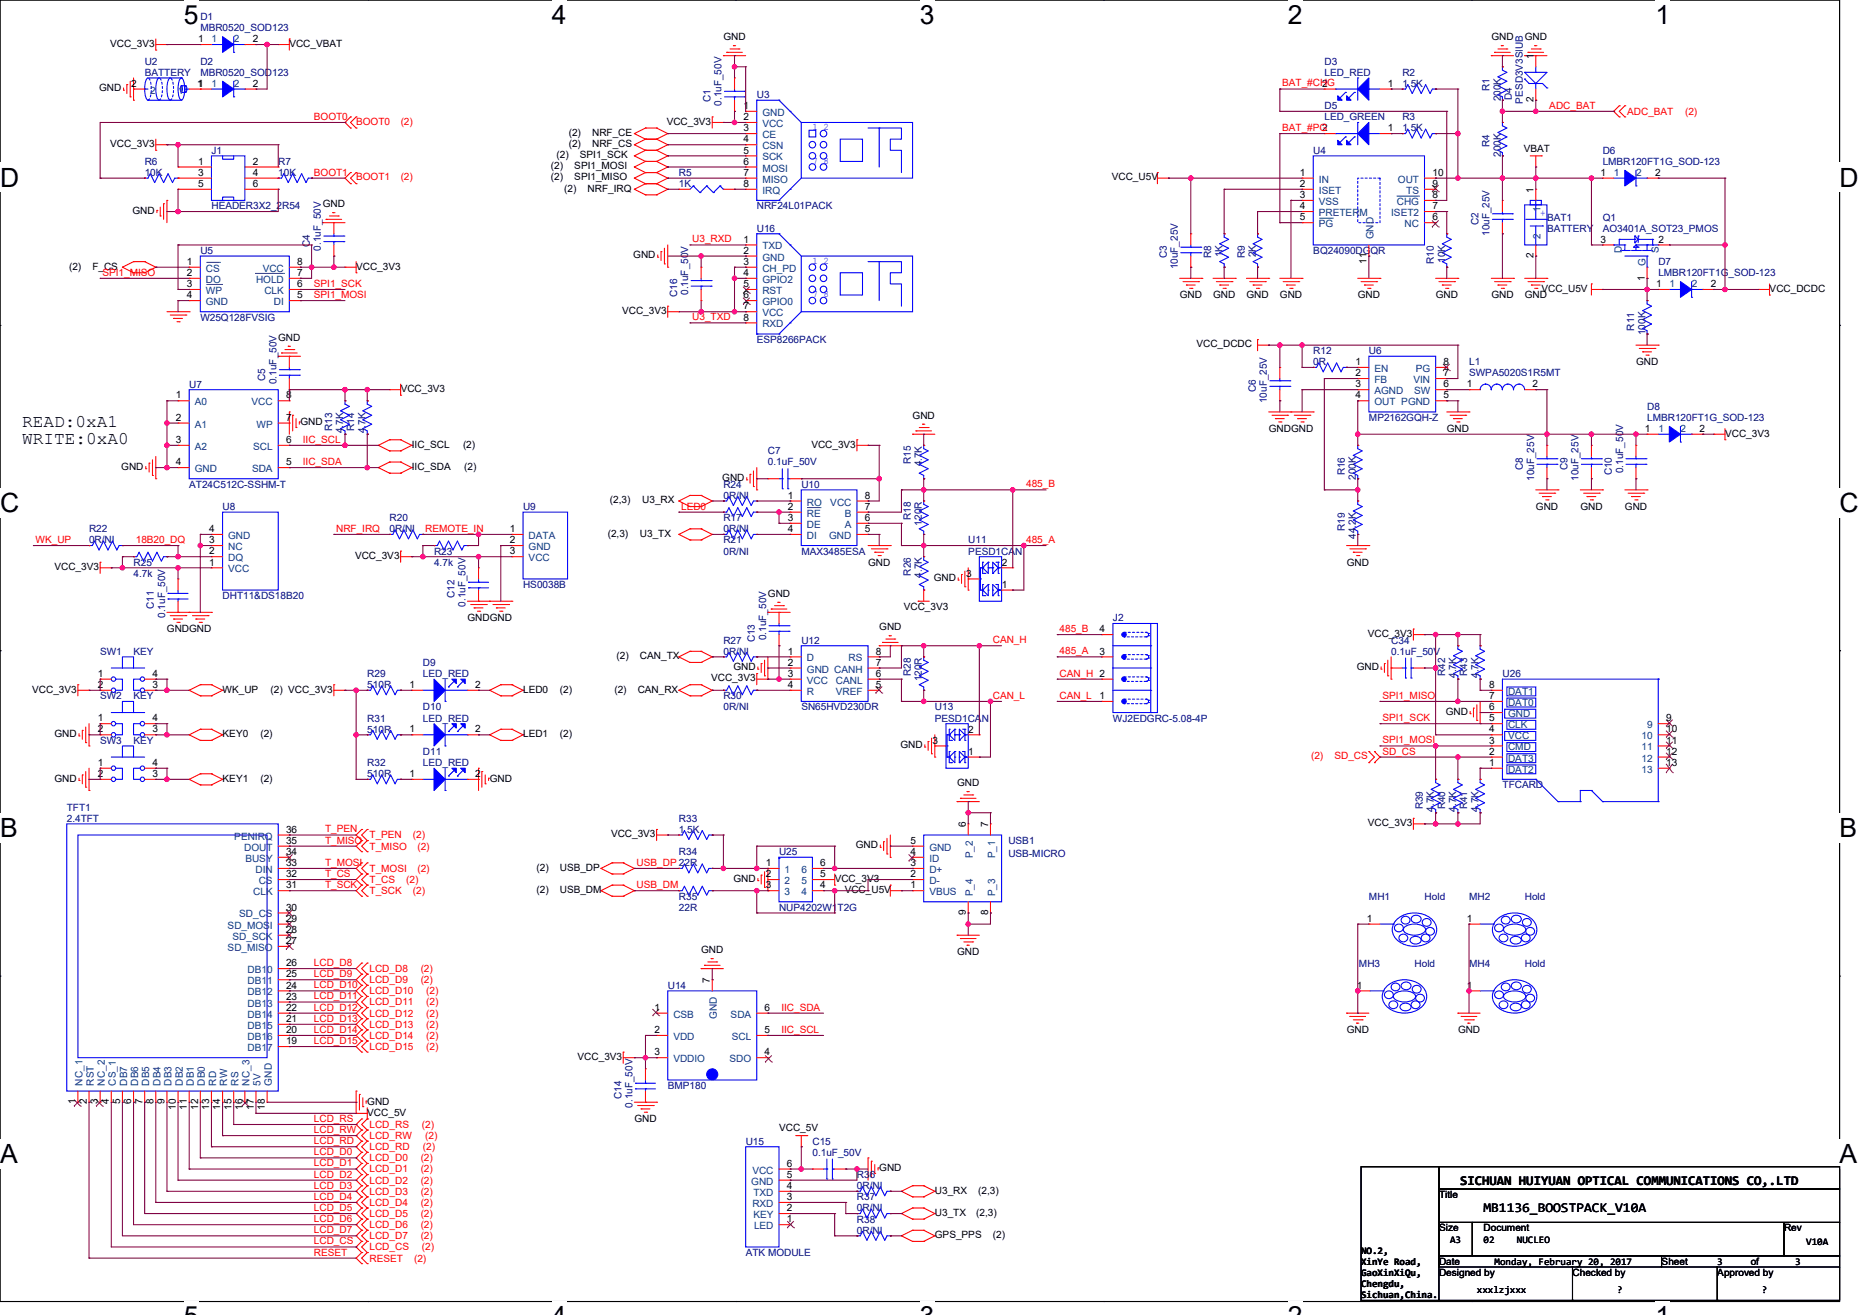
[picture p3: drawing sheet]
<svg xmlns="http://www.w3.org/2000/svg" width="297mm" height="210mm" viewBox="0 0 297 210" stroke-linecap="round" stroke-linejoin="round" font-family="sans-serif">
<defs><g id="words">
<g font-size="4.2">
<text x="29.4" y="3.8">5</text>
<text x="88.2" y="3.8">4</text>
<text x="147" y="3.8">3</text>
<text x="205.7" y="3.8">2</text>
<text x="264.5" y="3.8">1</text>
<text x="0" y="29.8">D</text>
<text x="293.9" y="29.8">D</text>
<text x="0" y="81.8">C</text>
<text x="293.9" y="81.8">C</text>
<text x="0" y="133.7">B</text>
<text x="293.9" y="133.7">B</text>
<text x="0" y="185.7">A</text>
<text x="293.9" y="185.7">A</text>
</g>
<g font-size="2.8">
<text x="3.6" y="68.1">READ:0xA1</text>
<text x="3.6" y="71">WRITE:0xA0</text>
</g>
<g font-size="2.1">
<text x="233.3" y="189.2">SICHUAN HUIYUAN OPTICAL COMMUNICATIONS CO,.LTD</text>
<text x="237" y="193.6">MB1136_BOOSTPACK_V10A</text>
</g>
<g font-size="1.6" fill="#000080">
<text x="32" y="3.2">D1</text>
<text x="32" y="5">MBR0520_SOD123</text>
<text x="23.1" y="10.3">U2</text>
<text x="32" y="10.3">D2</text>
<text x="211.6" y="10.3">D3</text>
<text x="23.1" y="12.1">BATTERY</text>
<text x="32" y="12.1">MBR0520_SOD123</text>
<text x="113.5" y="16.4" transform="rotate(-90 113.5 16.4)">C1</text>
<text x="115.3" y="16.9" transform="rotate(-90 115.3 16.9)">0.1uF_50V</text>
<text x="120.9" y="15.7">U3</text>
<text x="211.6" y="17.4">D5</text>
<text x="211.6" y="12.1">LED_RED</text>
<text x="224" y="12.1">R2</text>
<text x="224" y="13.9">1.5K</text>
<text x="238" y="14.6" transform="rotate(-90 238 14.6)">R1</text>
<text x="239.8" y="16.2" transform="rotate(-90 239.8 16.2)">200K</text>
<text x="241.5" y="16" transform="rotate(-90 241.5 16)">D4</text>
<text x="243.3" y="16.5" transform="rotate(-90 243.3 16.5)">PESD3V3SIUB</text>
<text x="211.6" y="19.2">LED_GREEN</text>
<text x="224" y="19.2">R3</text>
<text x="224" y="21">1.5K</text>
<text x="238" y="23.5" transform="rotate(-90 238 23.5)">R4</text>
<text x="23.1" y="26.3">R6</text>
<text x="23.1" y="28.1">10K</text>
<text x="33.8" y="24.6">J1</text>
<text x="44.5" y="26.3">R7</text>
<text x="44.5" y="28.1">10K</text>
<text x="108.5" y="28.1">R5</text>
<text x="108.5" y="29.9">1K</text>
<text x="209.8" y="24.6">U4</text>
<text x="239.8" y="25.1" transform="rotate(-90 239.8 25.1)">200K</text>
<text x="256.1" y="24.6">D6</text>
<text x="256.1" y="26.3">LMBR120FT1G_SOD-123</text>
<text x="33.8" y="33.4">HEADER3X2_2R54</text>
<text x="120.9" y="33.4">NRF24L01PACK</text>
<text x="236.2" y="35.9" transform="rotate(-90 236.2 35.9)">C2</text>
<text x="247.2" y="35.2">BAT1</text>
<text x="256.1" y="35.2">Q1</text>
<text x="32" y="40.6">U5</text>
<text x="49.5" y="39.5" transform="rotate(-90 49.5 39.5)">C4</text>
<text x="51.3" y="40" transform="rotate(-90 51.3 40)">0.1uF_50V</text>
<text x="120.9" y="37">U16</text>
<text x="186.4" y="41.3" transform="rotate(-90 186.4 41.3)">C3</text>
<text x="193.5" y="41.3" transform="rotate(-90 193.5 41.3)">R8</text>
<text x="195.3" y="41.1" transform="rotate(-90 195.3 41.1)">1K</text>
<text x="198.9" y="41.3" transform="rotate(-90 198.9 41.3)">R9</text>
<text x="200.6" y="41.1" transform="rotate(-90 200.6 41.1)">2K</text>
<text x="209.8" y="40.6">BQ24090DGQR</text>
<text x="230.9" y="42" transform="rotate(-90 230.9 42)">10K</text>
<text x="238" y="37.7" transform="rotate(-90 238 37.7)">10uF_25V</text>
<text x="247.2" y="37">BATTERY</text>
<text x="256.1" y="37">AO3401A_SOT23_PMOS</text>
<text x="108.2" y="47.5" transform="rotate(-90 108.2 47.5)">C16</text>
<text x="109.9" y="47.1" transform="rotate(-90 109.9 47.1)">0.1uF_50V</text>
<text x="188.2" y="43" transform="rotate(-90 188.2 43)">10uF_25V</text>
<text x="229.1" y="42.1" transform="rotate(-90 229.1 42.1)">R10</text>
<text x="264.9" y="42.3">D7</text>
<text x="264.9" y="44.1">LMBR120FT1G_SOD-123</text>
<text x="32" y="51.2">W25Q128FVSIG</text>
<text x="261.1" y="52.8" transform="rotate(-90 261.1 52.8)">R11</text>
<text x="262.9" y="53.5" transform="rotate(-90 262.9 53.5)">100K</text>
<text x="120.9" y="54.8">ESP8266PACK</text>
<text x="209.8" y="56.6">R12</text>
<text x="209.8" y="58.3">0R</text>
<text x="218.7" y="56.6">U6</text>
<text x="234.7" y="58.3">L1</text>
<text x="30.2" y="61.9">U7</text>
<text x="42.4" y="60.8" transform="rotate(-90 42.4 60.8)">C5</text>
<text x="44.2" y="61.3" transform="rotate(-90 44.2 61.3)">0.1uF_50V</text>
<text x="200.6" y="62.6" transform="rotate(-90 200.6 62.6)">C6</text>
<text x="202.4" y="64.4" transform="rotate(-90 202.4 64.4)">10uF_25V</text>
<text x="234.7" y="60.1">SWPA5020S1R5MT</text>
<text x="263.2" y="65.4">D8</text>
<text x="53" y="68.8" transform="rotate(-90 53 68.8)">R13</text>
<text x="54.8" y="69.2" transform="rotate(-90 54.8 69.2)">4.7K</text>
<text x="56.6" y="68.8" transform="rotate(-90 56.6 68.8)">R14</text>
<text x="58.4" y="69.2" transform="rotate(-90 58.4 69.2)">4.7K</text>
<text x="218.7" y="67.2">MP2162GQH-Z</text>
<text x="263.2" y="67.2">LMBR120FT1G_SOD-123</text>
<text x="30.2" y="77.9">AT24C512C-SSHM-T</text>
<text x="115.6" y="77.9">R24</text>
<text x="122.7" y="72.6">C7</text>
<text x="122.7" y="74.3">0.1uF_50V</text>
<text x="128" y="77.9">U10</text>
<text x="145.5" y="74.1" transform="rotate(-90 145.5 74.1)">R15</text>
<text x="147.3" y="74.5" transform="rotate(-90 147.3 74.5)">4.7K</text>
<text x="214.9" y="75.9" transform="rotate(-90 214.9 75.9)">R16</text>
<text x="216.6" y="76.6" transform="rotate(-90 216.6 76.6)">200K</text>
<text x="243.3" y="75" transform="rotate(-90 243.3 75)">C8</text>
<text x="245.1" y="76.8" transform="rotate(-90 245.1 76.8)">10uF_25V</text>
<text x="250.4" y="75" transform="rotate(-90 250.4 75)">C9</text>
<text x="252.2" y="76.8" transform="rotate(-90 252.2 76.8)">10uF_25V</text>
<text x="257.5" y="75.9" transform="rotate(-90 257.5 75.9)">C10</text>
<text x="259.3" y="75.6" transform="rotate(-90 259.3 75.6)">0.1uF_50V</text>
<text x="35.6" y="81.4">U8</text>
<text x="62.2" y="83.2">R20</text>
<text x="83.6" y="81.4">U9</text>
<text x="115.6" y="79.7">0R/NI</text>
<text x="115.6" y="83.2">R17</text>
<text x="145.5" y="83" transform="rotate(-90 145.5 83)">R18</text>
<text x="147.3" y="83.9" transform="rotate(-90 147.3 83.9)">120R</text>
<text x="14.2" y="85">R22</text>
<text x="14.2" y="86.8">0R/NI</text>
<text x="62.2" y="85">0R/NI</text>
<text x="69.3" y="88.6">R23</text>
<text x="115.6" y="85">0R/NI</text>
<text x="115.6" y="86.8">R21</text>
<text x="115.6" y="88.6">0R/NI</text>
<text x="128" y="88.6">MAX3485ESA</text>
<text x="154.7" y="86.8">U11</text>
<text x="154.7" y="88.6">PESD1CAN</text>
<text x="214.9" y="84.8" transform="rotate(-90 214.9 84.8)">R19</text>
<text x="216.6" y="86.1" transform="rotate(-90 216.6 86.1)">44.2K</text>
<text x="21.3" y="90.3">R25</text>
<text x="21.3" y="92.1">4.7k</text>
<text x="35.6" y="95.7">DHT11&amp;DS18B20</text>
<text x="69.3" y="90.3">4.7k</text>
<text x="72.6" y="95.5" transform="rotate(-90 72.6 95.5)">C12</text>
<text x="83.6" y="93.9">HS0038B</text>
<text x="145.5" y="91.9" transform="rotate(-90 145.5 91.9)">R26</text>
<text x="147.3" y="92.3" transform="rotate(-90 147.3 92.3)">4.7K</text>
<text x="24.6" y="97.3" transform="rotate(-90 24.6 97.3)">C11</text>
<text x="26.4" y="98.7" transform="rotate(-90 26.4 98.7)">0.1uF_50V</text>
<text x="74.4" y="96.9" transform="rotate(-90 74.4 96.9)">0.1uF_50V</text>
<text x="177.8" y="99.2">J2</text>
<text x="16" y="104.6">SW1</text>
<text x="21.3" y="104.6">KEY</text>
<text x="67.6" y="106.3">D9</text>
<text x="115.6" y="102.8">R27</text>
<text x="115.6" y="104.6">0R/NI</text>
<text x="120.6" y="102.6" transform="rotate(-90 120.6 102.6)">C13</text>
<text x="122.4" y="102.2" transform="rotate(-90 122.4 102.2)">0.1uF_50V</text>
<text x="128" y="102.8">U12</text>
<text x="145.5" y="107.9" transform="rotate(-90 145.5 107.9)">R28</text>
<text x="222.3" y="102.8">C34</text>
<text x="222.3" y="104.6">0.1uF_50V</text>
<text x="230.9" y="107.9" transform="rotate(-90 230.9 107.9)">R42</text>
<text x="234.4" y="107.9" transform="rotate(-90 234.4 107.9)">R43</text>
<text x="16" y="111.7">SW2</text>
<text x="21.3" y="111.7">KEY</text>
<text x="58.7" y="108.1">R29</text>
<text x="58.7" y="109.9">510R</text>
<text x="67.6" y="113.5">D10</text>
<text x="67.6" y="108.1">LED_RED</text>
<text x="115.6" y="111.7">R30</text>
<text x="115.6" y="113.5">0R/NI</text>
<text x="128" y="113.5">SN65HVD230DR</text>
<text x="147.3" y="108.8" transform="rotate(-90 147.3 108.8)">120R</text>
<text x="149.4" y="113.5">U13</text>
<text x="232.6" y="108.3" transform="rotate(-90 232.6 108.3)">4.7K</text>
<text x="236.2" y="108.3" transform="rotate(-90 236.2 108.3)">4.7K</text>
<text x="240" y="108.1">U26</text>
<text x="16" y="118.8">SW3</text>
<text x="21.3" y="118.8">KEY</text>
<text x="58.7" y="115.2">R31</text>
<text x="58.7" y="117">510R</text>
<text x="67.6" y="115.2">LED_RED</text>
<text x="149.4" y="115.2">PESD1CAN</text>
<text x="177.8" y="115.2">WJ2EDGRC-5.08-4P</text>
<text x="58.7" y="122.3">R32</text>
<text x="58.7" y="124.1">510R</text>
<text x="67.6" y="120.6">D11</text>
<text x="67.6" y="122.3">LED_RED</text>
<text x="240" y="125.9">TFCARD</text>
<text x="10.7" y="129.5">TFT1</text>
<text x="10.7" y="131.2">2.4TFT</text>
<text x="108.5" y="131.2">R33</text>
<text x="227.3" y="129.3" transform="rotate(-90 227.3 129.3)">R39</text>
<text x="229.1" y="129.6" transform="rotate(-90 229.1 129.6)">4.7K</text>
<text x="230.9" y="129.3" transform="rotate(-90 230.9 129.3)">R40</text>
<text x="232.6" y="129.6" transform="rotate(-90 232.6 129.6)">4.7K</text>
<text x="234.4" y="129.3" transform="rotate(-90 234.4 129.3)">R41</text>
<text x="236.2" y="129.6" transform="rotate(-90 236.2 129.6)">4.7K</text>
<text x="108.5" y="133">1.5K</text>
<text x="108.5" y="136.6">R34</text>
<text x="124.5" y="136.6">U25</text>
<text x="161.1" y="134.8">USB1</text>
<text x="161.1" y="136.9">USB-MICRO</text>
<text x="108.5" y="143.7">R35</text>
<text x="218.7" y="143.7">MH1</text>
<text x="227.6" y="143.7">Hold</text>
<text x="234.7" y="143.7">MH2</text>
<text x="243.6" y="143.7">Hold</text>
<text x="108.5" y="145.5">22R</text>
<text x="124.5" y="145.5">NUP4202W1T2G</text>
<text x="217.1" y="154.3">MH3</text>
<text x="226" y="154.3">Hold</text>
<text x="234.7" y="154.3">MH4</text>
<text x="243.6" y="154.3">Hold</text>
<text x="106.7" y="157.9">U14</text>
<text x="106.7" y="173.9">BMP180</text>
<text x="99.3" y="175.5" transform="rotate(-90 99.3 175.5)">C14</text>
<text x="101.1" y="176.9" transform="rotate(-90 101.1 176.9)">0.1uF_50V</text>
<text x="119.1" y="182.8">U15</text>
<text x="129.8" y="182.8">C15</text>
<text x="129.8" y="184.6">0.1uF_50V</text>
<text x="136.9" y="188.1">R36</text>
<text x="136.9" y="189.9">0R/NI</text>
<text x="136.9" y="191.7">R37</text>
<text x="136.9" y="195.2">R38</text>
<text x="136.9" y="197">0R/NI</text>
<text x="136.9" y="193.5">0R/NI</text>
<text x="119.1" y="200.6">ATK MODULE</text>
</g>
<g font-size="1.6">
<text x="17.6" y="7.5">VCC_3V3</text>
<text x="31.6" y="6.7">1</text>
<text x="40.4" y="6.7">2</text>
<text x="46.2" y="7.5">VCC_VBAT</text>
<text x="115.6" y="6.4">GND</text>
<text x="238.3" y="6.4">GND</text>
<text x="243.6" y="6.4">GND</text>
<text x="245" y="9.4" transform="rotate(-90 245 9.4)">1</text>
<text x="15.8" y="14.6">GND</text>
<text x="21" y="13.9">2</text>
<text x="31.5" y="13.9">1</text>
<text x="40.4" y="13.9">2</text>
<text x="118.8" y="17.4">1</text>
<text x="211.2" y="13.9">2</text>
<text x="221.7" y="13.9">1</text>
<text x="245" y="16.4" transform="rotate(-90 245 16.4)">2</text>
<text x="17.6" y="23.5">VCC_3V3</text>
<text x="90.9" y="21.7">(2)</text>
<text x="90.9" y="23.5">(2)</text>
<text x="94.6" y="21.7">NRF_CE</text>
<text x="94.6" y="23.5">NRF_CS</text>
<text x="106.5" y="19.9">VCC_3V3</text>
<text x="118.8" y="19.2">2</text>
<text x="118.8" y="21">3</text>
<text x="118.8" y="22.7">4</text>
<text x="211.2" y="21">2</text>
<text x="221.7" y="21">1</text>
<text x="31.6" y="29.9">5</text>
<text x="31.6" y="26.3">1</text>
<text x="31.6" y="28.1">3</text>
<text x="40.4" y="28.1">4</text>
<text x="40.4" y="29.9">6</text>
<text x="40.4" y="26.3">2</text>
<text x="88" y="28.8">(2)</text>
<text x="88" y="27">(2)</text>
<text x="88.9" y="25.3">(2)</text>
<text x="91.8" y="28.8">SPI1_MISO</text>
<text x="91.8" y="27">SPI1_MOSI</text>
<text x="92.6" y="25.3">SPI1_SCK</text>
<text x="118.8" y="24.5">5</text>
<text x="118.8" y="26.3">6</text>
<text x="118.8" y="28.1">7</text>
<text x="118.8" y="29.9">8</text>
<text x="177.6" y="28.8">VCC_U5V</text>
<text x="207.7" y="28.1">1</text>
<text x="207.7" y="29.9">2</text>
<text x="228.9" y="29.9">9</text>
<text x="228.9" y="28.1">10</text>
<text x="243.4" y="24.2">VBAT</text>
<text x="255.7" y="28.1">1</text>
<text x="264.4" y="28.1">2</text>
<text x="21.2" y="34.2">GND</text>
<text x="51.6" y="33.1">GND</text>
<text x="90.2" y="30.6">(2)</text>
<text x="93.9" y="30.6">NRF_IRQ</text>
<text x="207.7" y="31.6">3</text>
<text x="207.7" y="33.4">4</text>
<text x="207.7" y="35.2">5</text>
<text x="228.9" y="35.2">6</text>
<text x="228.9" y="33.4">7</text>
<text x="228.9" y="31.6">8</text>
<text x="245" y="30.8" transform="rotate(-90 245 30.8)">1</text>
<text x="101.2" y="41.3">GND</text>
<text x="118.8" y="38.7">1</text>
<text x="118.8" y="40.5">2</text>
<text x="245" y="41.3" transform="rotate(-90 245 41.3)">2</text>
<text x="255.7" y="38.7">3</text>
<text x="264.9" y="38.8">2</text>
<text x="11" y="43">(2)</text>
<text x="14.8" y="43">F_CS</text>
<text x="29.9" y="42.3">1</text>
<text x="29.9" y="44.1">2</text>
<text x="29.9" y="45.9">3</text>
<text x="29.9" y="47.6">4</text>
<text x="47.5" y="47.6">5</text>
<text x="47.5" y="45.9">6</text>
<text x="47.5" y="44.1">7</text>
<text x="47.5" y="42.3">8</text>
<text x="56.9" y="43">VCC_3V3</text>
<text x="118.8" y="42.3">3</text>
<text x="118.8" y="44.1">4</text>
<text x="118.8" y="45.9">5</text>
<text x="118.8" y="47.6">6</text>
<text x="188.5" y="47.7">GND</text>
<text x="193.8" y="47.7">GND</text>
<text x="199.2" y="47.7">GND</text>
<text x="204.5" y="47.7">GND</text>
<text x="216.9" y="47.7">GND</text>
<text x="218.3" y="42.1" transform="rotate(-90 218.3 42.1)">11</text>
<text x="229.4" y="47.7">GND</text>
<text x="238.3" y="47.7">GND</text>
<text x="243.6" y="47.7">GND</text>
<text x="246.3" y="46.6">VCC_U5V</text>
<text x="262.8" y="44.8" transform="rotate(-90 262.8 44.8)">1</text>
<text x="264.6" y="45.9">1</text>
<text x="273.3" y="45.9">2</text>
<text x="282.7" y="46.6">VCC_DCDC</text>
<text x="99.4" y="50.2">VCC_3V3</text>
<text x="118.8" y="49.4">7</text>
<text x="118.8" y="51.2">8</text>
<text x="44.5" y="54.4">GND</text>
<text x="191.2" y="55.5">VCC_DCDC</text>
<text x="216.6" y="58.3">1</text>
<text x="230.6" y="58.3">8</text>
<text x="261.4" y="58.3">GND</text>
<text x="28.1" y="63.6">1</text>
<text x="45.7" y="63.6">8</text>
<text x="64" y="62.6">VCC_3V3</text>
<text x="216.6" y="60.1">2</text>
<text x="216.6" y="61.9">3</text>
<text x="216.6" y="63.6">4</text>
<text x="230.6" y="63.6">5</text>
<text x="230.6" y="61.9">6</text>
<text x="230.6" y="60.1">7</text>
<text x="234.4" y="61.9">1</text>
<text x="244.9" y="61.9">2</text>
<text x="28.1" y="67.2">2</text>
<text x="28.1" y="70.7">3</text>
<text x="45.7" y="70.7">6</text>
<text x="45.7" y="67.2">7</text>
<text x="48" y="67.9">GND</text>
<text x="65.8" y="71.5">IIC_SCL</text>
<text x="74" y="71.5">(2)</text>
<text x="129.6" y="71.5">VCC_3V3</text>
<text x="145.8" y="66.9">GND</text>
<text x="202.7" y="69">GNDGND</text>
<text x="231.2" y="69">GND</text>
<text x="262.8" y="69">1</text>
<text x="271.5" y="69">2</text>
<text x="275.6" y="69.7">VCC_3V3</text>
<text x="19.4" y="75">GND</text>
<text x="28.1" y="74.3">4</text>
<text x="45.7" y="74.3">5</text>
<text x="65.8" y="75">IIC_SDA</text>
<text x="74.2" y="75">(2)</text>
<text x="115.4" y="76.8">GND</text>
<text x="97.4" y="80.4">(2,3)</text>
<text x="102.6" y="80.4">U3_RX</text>
<text x="125.9" y="79.6">1</text>
<text x="125.9" y="81.4">2</text>
<text x="125.9" y="83.2">3</text>
<text x="138.2" y="83.2">6</text>
<text x="138.2" y="81.4">7</text>
<text x="138.2" y="79.6">8</text>
<text x="245.4" y="81.4">GND</text>
<text x="252.5" y="81.4">GND</text>
<text x="259.6" y="81.4">GND</text>
<text x="33.4" y="88.5">2</text>
<text x="33.4" y="86.8">3</text>
<text x="33.4" y="85">4</text>
<text x="56.7" y="89.3">VCC_3V3</text>
<text x="81.4" y="85">1</text>
<text x="81.4" y="86.8">2</text>
<text x="81.4" y="88.5">3</text>
<text x="97.1" y="85.7">(2,3)</text>
<text x="102.2" y="85.7">U3_TX</text>
<text x="125.9" y="85">4</text>
<text x="138.2" y="85">5</text>
<text x="8.7" y="91">VCC_3V3</text>
<text x="33.4" y="90.3">1</text>
<text x="122.7" y="95.3">GND</text>
<text x="138.7" y="90.3">GND</text>
<text x="149.2" y="92.8">GND</text>
<text x="154.3" y="92.1">3</text>
<text x="160" y="93.9">1</text>
<text x="160" y="90.3">2</text>
<text x="215.2" y="90.3">GND</text>
<text x="26.7" y="101">GNDGND</text>
<text x="74.7" y="99.2">GNDGND</text>
<text x="140.5" y="100.6">GND</text>
<text x="144.4" y="97.5">VCC_3V3</text>
<text x="175.7" y="101">4</text>
<text x="218.5" y="101.7">VCC_3V3</text>
<text x="98.5" y="105.3">(2)</text>
<text x="102.2" y="105.3">CAN_TX</text>
<text x="117.2" y="107">GND</text>
<text x="125.9" y="104.5">1</text>
<text x="125.9" y="106.3">2</text>
<text x="139.9" y="106.3">7</text>
<text x="139.9" y="104.5">8</text>
<text x="175.7" y="104.5">3</text>
<text x="216.8" y="107">GND</text>
<text x="5.2" y="110.6">VCC_3V3</text>
<text x="15.6" y="108.1">1</text>
<text x="15.6" y="109.9">2</text>
<text x="24.4" y="108.1">4</text>
<text x="24.4" y="109.9">3</text>
<text x="35.6" y="110.6">WK_UP</text>
<text x="43.2" y="110.6">(2) VCC_3V3</text>
<text x="65.4" y="109.9">1</text>
<text x="75.9" y="109.9">2</text>
<text x="83.6" y="110.6">LED0</text>
<text x="89.4" y="110.6">(2)</text>
<text x="98.2" y="110.6">(2)</text>
<text x="101.9" y="110.6">CAN_RX</text>
<text x="113.6" y="108.8">VCC_3V3</text>
<text x="125.9" y="108.1">3</text>
<text x="125.9" y="109.9">4</text>
<text x="139.9" y="109.9">5</text>
<text x="139.9" y="108.1">6</text>
<text x="175.7" y="111.6">1</text>
<text x="237.9" y="113.4">6</text>
<text x="237.9" y="111.6">7</text>
<text x="237.9" y="109.9">8</text>
<text x="8.7" y="117.7">GND</text>
<text x="15.6" y="115.2">1</text>
<text x="15.6" y="117">2</text>
<text x="24.4" y="115.2">4</text>
<text x="24.4" y="117">3</text>
<text x="35.6" y="117.7">KEY0</text>
<text x="41.6" y="117.7">(2)</text>
<text x="65.4" y="117">1</text>
<text x="75.9" y="117">2</text>
<text x="83.6" y="117.7">LED1</text>
<text x="89.4" y="117.7">(2)</text>
<text x="143.9" y="119.5">GND</text>
<text x="149" y="118.8">3</text>
<text x="154.7" y="117">2</text>
<text x="231" y="114.2">GND</text>
<text x="237.9" y="118.8">3</text>
<text x="237.9" y="117">4</text>
<text x="237.9" y="115.2">5</text>
<text x="266.2" y="118.8">11</text>
<text x="266.2" y="117">10</text>
<text x="266.2" y="115.2">9</text>
<text x="8.7" y="124.8">GND</text>
<text x="15.6" y="122.3">1</text>
<text x="15.6" y="124.1">2</text>
<text x="24.4" y="122.3">4</text>
<text x="24.4" y="124.1">3</text>
<text x="35.6" y="124.8">KEY1</text>
<text x="41.6" y="124.8">(2)</text>
<text x="65.4" y="124.1">1</text>
<text x="75.9" y="124.1">2</text>
<text x="78.2" y="124.8">GND</text>
<text x="152.9" y="125.5">GND</text>
<text x="154.7" y="120.6">1</text>
<text x="237.9" y="122.3">1</text>
<text x="237.9" y="120.5">2</text>
<text x="266.2" y="120.5">12</text>
<text x="266.2" y="122.3">13</text>
<text x="218.5" y="131.9">VCC_3V3</text>
<text x="45.7" y="136.5">34</text>
<text x="45.7" y="134.8">35</text>
<text x="45.7" y="133">36</text>
<text x="97.6" y="133.7">VCC_3V3</text>
<text x="136.7" y="135.5">GND</text>
<text x="145.4" y="136.5">4</text>
<text x="145.4" y="134.8">5</text>
<text x="154.3" y="132.1" transform="rotate(-90 154.3 132.1)">6</text>
<text x="157.9" y="132.1" transform="rotate(-90 157.9 132.1)">7</text>
<text x="45.7" y="141.9">31</text>
<text x="45.7" y="140.1">32</text>
<text x="45.7" y="138.3">33</text>
<text x="85.7" y="139.1">(2)</text>
<text x="85.7" y="142.6">(2)</text>
<text x="89.4" y="139.1">USB_DP</text>
<text x="89.4" y="142.6">USB_DM</text>
<text x="117.2" y="140.8">GND</text>
<text x="122.3" y="138.3">1</text>
<text x="122.3" y="140.1">2</text>
<text x="122.3" y="141.9">3</text>
<text x="131.1" y="141.9">4</text>
<text x="131.1" y="140.1">5</text>
<text x="131.1" y="138.3">6</text>
<text x="133.4" y="140.8">VCC_3V3</text>
<text x="135" y="142.6">VCC_U5V</text>
<text x="145.4" y="141.9">1</text>
<text x="145.4" y="140.1">2</text>
<text x="145.4" y="138.3">3</text>
<text x="45.7" y="149">28</text>
<text x="45.7" y="147.2">29</text>
<text x="45.7" y="145.4">30</text>
<text x="154.3" y="146.2" transform="rotate(-90 154.3 146.2)">9</text>
<text x="157.9" y="146.2" transform="rotate(-90 157.9 146.2)">8</text>
<text x="218.4" y="147.2">1</text>
<text x="234.4" y="147.2">1</text>
<text x="45.7" y="154.3">26</text>
<text x="45.7" y="150.8">27</text>
<text x="112" y="152.2">GND</text>
<text x="152.9" y="152.6">GND</text>
<text x="45.7" y="161.4">22</text>
<text x="45.7" y="159.6">23</text>
<text x="45.7" y="157.9">24</text>
<text x="45.7" y="156.1">25</text>
<text x="104.6" y="161.4">1</text>
<text x="113.4" y="157" transform="rotate(-90 113.4 157)">7</text>
<text x="122.2" y="161.4">6</text>
<text x="216.8" y="157.9">1</text>
<text x="234.4" y="157.9">1</text>
<text x="45.7" y="166.8">19</text>
<text x="45.7" y="165">20</text>
<text x="45.7" y="163.2">21</text>
<text x="104.6" y="165">2</text>
<text x="122.2" y="165">5</text>
<text x="215.2" y="165">GND</text>
<text x="232.9" y="165">GND</text>
<text x="92.3" y="169.3">VCC_3V3</text>
<text x="104.6" y="168.5">3</text>
<text x="122.2" y="168.5">4</text>
<text x="12.1" y="176.4" transform="rotate(-90 12.1 176.4)">1</text>
<text x="13.9" y="176.4" transform="rotate(-90 13.9 176.4)">2</text>
<text x="15.6" y="176.4" transform="rotate(-90 15.6 176.4)">3</text>
<text x="17.4" y="176.4" transform="rotate(-90 17.4 176.4)">4</text>
<text x="19.2" y="176.4" transform="rotate(-90 19.2 176.4)">5</text>
<text x="21" y="176.4" transform="rotate(-90 21 176.4)">6</text>
<text x="22.7" y="176.4" transform="rotate(-90 22.7 176.4)">7</text>
<text x="24.5" y="176.4" transform="rotate(-90 24.5 176.4)">8</text>
<text x="26.3" y="176.4" transform="rotate(-90 26.3 176.4)">9</text>
<text x="28.1" y="177.3" transform="rotate(-90 28.1 177.3)">10</text>
<text x="29.9" y="177.3" transform="rotate(-90 29.9 177.3)">11</text>
<text x="31.6" y="177.3" transform="rotate(-90 31.6 177.3)">12</text>
<text x="33.4" y="177.3" transform="rotate(-90 33.4 177.3)">13</text>
<text x="35.2" y="177.3" transform="rotate(-90 35.2 177.3)">14</text>
<text x="37" y="177.3" transform="rotate(-90 37 177.3)">15</text>
<text x="38.7" y="177.3" transform="rotate(-90 38.7 177.3)">16</text>
<text x="40.5" y="177.3" transform="rotate(-90 40.5 177.3)">17</text>
<text x="42.3" y="177.3" transform="rotate(-90 42.3 177.3)">18</text>
<text x="58.7" y="176.4">GND</text>
<text x="58.7" y="178.2">VCC_5V</text>
<text x="101.4" y="179.2">GND</text>
<text x="124.5" y="180.7">VCC_5V</text>
<text x="125.7" y="191.7">3</text>
<text x="125.7" y="189.9">4</text>
<text x="125.7" y="188.1">5</text>
<text x="125.7" y="186.3">6</text>
<text x="140.5" y="187.1">GND</text>
<text x="149.4" y="190.6">U3_RX</text>
<text x="156.3" y="190.6">(2,3)</text>
<text x="229.9" y="191.3">Title</text>
<text x="125.7" y="195.2">1</text>
<text x="125.7" y="193.4">2</text>
<text x="149.4" y="194.2">U3_TX</text>
<text x="149.4" y="197.7">GPS_PPS</text>
<text x="155.9" y="194.2">(2,3)</text>
<text x="158.6" y="197.7">(2)</text>
<text x="229.9" y="196.7">Size</text>
<text x="237" y="196.7">Document</text>
<text x="285" y="196.7">Rev</text>
<text x="217.4" y="200.2">NO.2,</text>
<text x="217.4" y="202">XinYe Road,</text>
<text x="217.5" y="203.8">GaoXinXiQu,</text>
<text x="229.9" y="202">Date</text>
<text x="229.9" y="203.8">Designed by</text>
<text x="231.7" y="198.5">A3</text>
<text x="237" y="198.5">02</text>
<text x="238.8" y="202">Monday, February 20, 2017</text>
<text x="242.3" y="198.5">NUCLEO</text>
<text x="251.2" y="203.8">Checked by</text>
<text x="265.5" y="202">Sheet</text>
<text x="274.3" y="202">3</text>
<text x="274.4" y="203.8">Approved by</text>
<text x="279.7" y="202">of</text>
<text x="286.8" y="202">3</text>
<text x="288.6" y="198.8">V10A</text>
<text x="217.4" y="205.6">Chengdu,</text>
<text x="217.4" y="207.4">Sichuan,China.</text>
<text x="236" y="206.5">xxxlzjxxx</text>
<text x="258.3" y="206.5">?</text>
<text x="281.5" y="206.5">?</text>
</g>
<g font-size="1.6" fill="#004080">
<text x="33.8" y="6.8">1</text>
<text x="37.3" y="6.8">2</text>
<text x="24" y="14.9">2</text>
<text x="28.5" y="14.9">1</text>
<text x="33.8" y="13.9">1</text>
<text x="37.3" y="13.9">2</text>
<text x="121.8" y="18.5">GND</text>
<text x="121.8" y="20.3">VCC</text>
<text x="121.8" y="22.1">CE</text>
<text x="121.8" y="23.8">CSN</text>
<text x="121.8" y="25.6">SCK</text>
<text x="121.8" y="27.4">MOSI</text>
<text x="121.8" y="29.2">MISO</text>
<text x="210.7" y="29.2">IN</text>
<text x="223.3" y="29.2">OUT</text>
<text x="257.8" y="28.1">1</text>
<text x="261.4" y="28.1">2</text>
<text x="121.8" y="30.9">IRQ</text>
<text x="210.7" y="30.9">ISET</text>
<text x="210.7" y="32.7">VSS</text>
<text x="210.7" y="34.5">PRETERM</text>
<text x="222.3" y="34.5">ISET2</text>
<text x="223.2" y="32.7">CHG</text>
<text x="224.7" y="30.9">TS</text>
<text x="246.1" y="33.8" transform="rotate(-90 246.1 33.8)">1</text>
<text x="121.8" y="39.8">TXD</text>
<text x="121.8" y="41.6">GND</text>
<text x="210.7" y="36.3">PG</text>
<text x="219.5" y="38.2" transform="rotate(-90 219.5 38.2)">GND</text>
<text x="224.4" y="36.3">NC</text>
<text x="246.1" y="38.2" transform="rotate(-90 246.1 38.2)">2</text>
<text x="259.1" y="40.4" transform="rotate(-90 259.1 40.4)">D</text>
<text x="265" y="40.4" transform="rotate(-90 265 40.4)">S</text>
<text x="32.9" y="43.4">CS</text>
<text x="32.9" y="45.2">DO</text>
<text x="32.9" y="46.9">WP</text>
<text x="40.9" y="45.2">HOLD</text>
<text x="42" y="43.4">VCC</text>
<text x="42.2" y="46.9">CLK</text>
<text x="121.8" y="43.4">CH_PD</text>
<text x="121.8" y="45.2">GPIO2</text>
<text x="121.8" y="46.9">RST</text>
<text x="262.9" y="42.5" transform="rotate(-90 262.9 42.5)">G</text>
<text x="266.7" y="45.9">1</text>
<text x="270.3" y="45.9">2</text>
<text x="32.9" y="48.7">GND</text>
<text x="43.7" y="48.7">DI</text>
<text x="121.8" y="48.7">GPIO0</text>
<text x="121.8" y="50.5">VCC</text>
<text x="121.8" y="52.3">RXD</text>
<text x="219.6" y="59.4">EN</text>
<text x="226.2" y="59.4">PG</text>
<text x="31.1" y="64.7">A0</text>
<text x="40.2" y="64.7">VCC</text>
<text x="219.6" y="61.2">FB</text>
<text x="219.6" y="62.9">AGND</text>
<text x="219.6" y="64.7">OUT PGND</text>
<text x="225.8" y="61.2">VIN</text>
<text x="225.9" y="62.9">SW</text>
<text x="31.1" y="68.3">A1</text>
<text x="31.1" y="71.8">A2</text>
<text x="40.5" y="71.8">SCL</text>
<text x="41" y="68.3">WP</text>
<text x="264.9" y="69">1</text>
<text x="268.5" y="69">2</text>
<text x="31.1" y="75.4">GND</text>
<text x="40.3" y="75.4">SDA</text>
<text x="128.9" y="80.7">RO</text>
<text x="128.9" y="82.5">RE</text>
<text x="132.7" y="80.7">VCC</text>
<text x="135" y="82.5">B</text>
<text x="36.5" y="89.6">DQ</text>
<text x="36.5" y="87.8">NC</text>
<text x="36.5" y="86.1">GND</text>
<text x="84.5" y="86.1">DATA</text>
<text x="84.5" y="87.8">GND</text>
<text x="84.5" y="89.6">VCC</text>
<text x="128.9" y="84.3">DE</text>
<text x="128.9" y="86.1">DI</text>
<text x="132.5" y="86.1">GND</text>
<text x="135" y="84.3">A</text>
<text x="36.5" y="91.4">VCC</text>
<text x="128.9" y="105.6">D</text>
<text x="128.9" y="107.4">GND CANH</text>
<text x="135.6" y="105.6">RS</text>
<text x="128.9" y="109.2">VCC</text>
<text x="128.9" y="111">R</text>
<text x="133.5" y="111">VREF</text>
<text x="133.5" y="109.2">CANL</text>
<text x="240.9" y="112.7">DAT0</text>
<text x="240.9" y="111">DAT1</text>
<text x="240.9" y="119.8">CMD</text>
<text x="240.9" y="118.1">VCC</text>
<text x="240.9" y="116.3">CLK</text>
<text x="240.9" y="114.5">GND</text>
<text x="262.3" y="119.8">11</text>
<text x="262.3" y="118.1">10</text>
<text x="263.2" y="116.3">9</text>
<text x="240.9" y="123.4">DAT2</text>
<text x="240.9" y="121.6">DAT3</text>
<text x="262.3" y="121.6">12</text>
<text x="262.3" y="123.4">13</text>
<text x="37.4" y="134.1">PENIRQ</text>
<text x="39" y="135.8">DOUT</text>
<text x="39.2" y="137.6">BUSY</text>
<text x="148.5" y="137.6">ID</text>
<text x="148.5" y="135.8">GND</text>
<text x="155.4" y="137.1" transform="rotate(-90 155.4 137.1)">P_2</text>
<text x="159" y="137.1" transform="rotate(-90 159 137.1)">P_1</text>
<text x="40.5" y="143">CLK</text>
<text x="40.8" y="139.4">DIN</text>
<text x="41.3" y="141.2">CS</text>
<text x="125.4" y="139.4">1</text>
<text x="125.4" y="141.2">2</text>
<text x="125.4" y="143">3</text>
<text x="128" y="143">4</text>
<text x="128" y="141.2">5</text>
<text x="128" y="139.4">6</text>
<text x="148.5" y="143">VBUS</text>
<text x="148.5" y="141.2">D-</text>
<text x="148.5" y="139.4">D+</text>
<text x="155.4" y="143.1" transform="rotate(-90 155.4 143.1)">P_4</text>
<text x="159" y="143.1" transform="rotate(-90 159 143.1)">P_3</text>
<text x="36.4" y="148.3">SD_MOSI</text>
<text x="38.2" y="146.5">SD_CS</text>
<text x="36.4" y="151.8">SD_MISO</text>
<text x="37.2" y="150.1">SD_SCK</text>
<text x="39.6" y="155.4">DB10</text>
<text x="39.6" y="160.7">DB13</text>
<text x="39.6" y="159">DB12</text>
<text x="39.6" y="157.2">DB11</text>
<text x="39.6" y="167.9">DB17</text>
<text x="39.6" y="166.1">DB16</text>
<text x="39.6" y="164.3">DB15</text>
<text x="39.6" y="162.5">DB14</text>
<text x="107.6" y="162.5">CSB</text>
<text x="107.6" y="166.1">VDD</text>
<text x="114.5" y="162.7" transform="rotate(-90 114.5 162.7)">GND</text>
<text x="116.7" y="162.5">SDA</text>
<text x="116.9" y="166.1">SCL</text>
<text x="13.2" y="173.4" transform="rotate(-90 13.2 173.4)">NC_1</text>
<text x="15" y="173.4" transform="rotate(-90 15 173.4)">RST</text>
<text x="16.7" y="173.4" transform="rotate(-90 16.7 173.4)">NC_2</text>
<text x="18.5" y="173.4" transform="rotate(-90 18.5 173.4)">CS_1</text>
<text x="20.3" y="173.4" transform="rotate(-90 20.3 173.4)">DB7</text>
<text x="22.1" y="173.4" transform="rotate(-90 22.1 173.4)">DB6</text>
<text x="23.9" y="173.4" transform="rotate(-90 23.9 173.4)">DB5</text>
<text x="25.6" y="173.4" transform="rotate(-90 25.6 173.4)">DB4</text>
<text x="27.4" y="173.4" transform="rotate(-90 27.4 173.4)">DB3</text>
<text x="29.2" y="173.4" transform="rotate(-90 29.2 173.4)">DB2</text>
<text x="31" y="173.4" transform="rotate(-90 31 173.4)">DB1</text>
<text x="32.7" y="173.4" transform="rotate(-90 32.7 173.4)">DB0</text>
<text x="34.5" y="173.4" transform="rotate(-90 34.5 173.4)">RD</text>
<text x="36.3" y="173.4" transform="rotate(-90 36.3 173.4)">RW</text>
<text x="38.1" y="173.4" transform="rotate(-90 38.1 173.4)">RS</text>
<text x="39.9" y="173.4" transform="rotate(-90 39.9 173.4)">NC_3</text>
<text x="41.6" y="173.4" transform="rotate(-90 41.6 173.4)">5V</text>
<text x="43.4" y="173.4" transform="rotate(-90 43.4 173.4)">GND</text>
<text x="107.6" y="169.6">VDDIO</text>
<text x="116.6" y="169.6">SDO</text>
<text x="120" y="189.2">GND</text>
<text x="120.2" y="187.4">VCC</text>
<text x="120.4" y="191">TXD</text>
<text x="120.2" y="192.7">RXD</text>
<text x="120.4" y="194.5">KEY</text>
<text x="120.5" y="196.3">LED</text>
</g>
<g font-size="1.6" fill="#f00">
<text x="204.8" y="13.8">BAT_#CHG</text>
<text x="247.5" y="17.4">ADC_BAT</text>
<text x="50.1" y="19.2">BOOT0</text>
<text x="56.9" y="19.9">BOOT0</text>
<text x="64" y="19.9">(2)</text>
<text x="204.8" y="20.9">BAT_#PG</text>
<text x="260" y="18.3">ADC_BAT</text>
<text x="269.2" y="18.3">(2)</text>
<text x="50.1" y="28.1">BOOT1</text>
<text x="56.9" y="28.8">BOOT1</text>
<text x="64" y="28.8">(2)</text>
<text x="110.6" y="38.7">U3_RXD</text>
<text x="16.4" y="44">SPI1_MISO</text>
<text x="50.1" y="45.8">SPI1_SCK</text>
<text x="50.1" y="47.6">SPI1_MOSI</text>
<text x="110.6" y="51.1">U3_TXD</text>
<text x="48.4" y="70.7">IIC_SCL</text>
<text x="48.4" y="74.3">IIC_SDA</text>
<text x="163.9" y="77.8">485_B</text>
<text x="108.8" y="81.4">LED0</text>
<text x="5.7" y="86.7">WK_UP</text>
<text x="21.7" y="86.7">18B20_DQ</text>
<text x="53.7" y="84.9">NRF_IRQ</text>
<text x="67.9" y="84.9">REMOTE_IN</text>
<text x="163.9" y="86.7">485_A</text>
<text x="169.3" y="100.9">485_B</text>
<text x="158.6" y="102.7">CAN_H</text>
<text x="169.3" y="104.5">485_A</text>
<text x="158.6" y="111.6">CAN_L</text>
<text x="169.3" y="108">CAN_H 2</text>
<text x="169.3" y="111.6">CAN_L</text>
<text x="220.8" y="111.6">SPI1_MISO</text>
<text x="220.8" y="115.2">SPI1_SCK</text>
<text x="220.8" y="118.7">SPI1_MOSI</text>
<text x="209.5" y="121.3">(2)</text>
<text x="213.2" y="121.3">SD_CS</text>
<text x="220.8" y="120.5">SD_CS</text>
<text x="51.9" y="132.9">T_PEN</text>
<text x="51.9" y="134.7">T_MISO</text>
<text x="59" y="133.9">T_PEN</text>
<text x="59" y="135.7">T_MISO</text>
<text x="66" y="133.9">(2)</text>
<text x="66.7" y="135.7">(2)</text>
<text x="51.9" y="138.3">T_MOSI</text>
<text x="51.9" y="140">T_CS</text>
<text x="51.9" y="141.8">T_SCK</text>
<text x="59" y="139.2">T_MOSI</text>
<text x="59" y="141">T_CS</text>
<text x="59" y="142.8">T_SCK</text>
<text x="64.9" y="141">(2)</text>
<text x="66" y="142.8">(2)</text>
<text x="66.7" y="139.2">(2)</text>
<text x="101.7" y="138.3">USB_DP 22R</text>
<text x="101.7" y="141.8">USB_DM</text>
<text x="50.1" y="154.3">LCD_D8</text>
<text x="59" y="155.2">LCD_D8</text>
<text x="67.2" y="155.2">(2)</text>
<text x="50.1" y="156.1">LCD_D9</text>
<text x="50.1" y="157.8">LCD_D10</text>
<text x="50.1" y="159.6">LCD_D11</text>
<text x="50.1" y="161.4">LCD_D12</text>
<text x="59" y="157">LCD_D9</text>
<text x="59" y="158.8">LCD_D10</text>
<text x="59" y="160.6">LCD_D11</text>
<text x="67.2" y="157">(2)</text>
<text x="68.1" y="158.8">(2)</text>
<text x="68.1" y="160.6">(2)</text>
<text x="124.8" y="161.4">IIC_SDA</text>
<text x="50.1" y="163.2">LCD_D13</text>
<text x="50.1" y="164.9">LCD_D14</text>
<text x="50.1" y="166.7">LCD_D15</text>
<text x="59" y="162.3">LCD_D12</text>
<text x="59" y="164.1">LCD_D13</text>
<text x="59" y="165.9">LCD_D14</text>
<text x="59" y="167.7">LCD_D15</text>
<text x="68.1" y="162.3">(2)</text>
<text x="68.1" y="164.1">(2)</text>
<text x="68.1" y="165.9">(2)</text>
<text x="68.1" y="167.7">(2)</text>
<text x="124.8" y="164.9">IIC_SCL</text>
<text x="50.1" y="179.2">LCD_RS</text>
<text x="50.1" y="180.9">LCD_RW</text>
<text x="50.1" y="182.7">LCD_RD</text>
<text x="50.1" y="184.5">LCD_D0</text>
<text x="59" y="185.5">LCD_D0</text>
<text x="59" y="180.1">LCD_RS</text>
<text x="59" y="181.9">LCD_RW</text>
<text x="59" y="183.7">LCD_RD</text>
<text x="67.2" y="185.5">(2)</text>
<text x="67.4" y="180.1">(2)</text>
<text x="67.6" y="183.7">(2)</text>
<text x="67.9" y="181.9">(2)</text>
<text x="50.1" y="186.3">LCD_D1</text>
<text x="50.1" y="188.1">LCD_D2</text>
<text x="50.1" y="189.8">LCD_D3</text>
<text x="50.1" y="191.6">LCD_D4</text>
<text x="59" y="187.2">LCD_D1</text>
<text x="59" y="189">LCD_D2</text>
<text x="59" y="190.8">LCD_D3</text>
<text x="67.2" y="187.2">(2)</text>
<text x="67.2" y="189">(2)</text>
<text x="67.2" y="190.8">(2)</text>
<text x="50.1" y="193.4">LCD_D5</text>
<text x="50.1" y="195.2">LCD_D6</text>
<text x="50.1" y="196.9">LCD_D7</text>
<text x="59" y="192.6">LCD_D4</text>
<text x="59" y="194.4">LCD_D5</text>
<text x="59" y="196.1">LCD_D6</text>
<text x="59" y="197.9">LCD_D7</text>
<text x="67.2" y="192.6">(2)</text>
<text x="67.2" y="194.4">(2)</text>
<text x="67.2" y="196.1">(2)</text>
<text x="67.2" y="197.9">(2)</text>
<text x="50.1" y="198.7">LCD_CS</text>
<text x="50.1" y="200.6">RESET</text>
<text x="59" y="199.7">LCD_CS</text>
<text x="59" y="201.5">RESET</text>
<text x="66.2" y="201.5">(2)</text>
<text x="67.4" y="199.7">(2)</text>
</g>
<g font-size="1.6" fill="#00f">
<text x="129.8" y="20.8">1</text>
<text x="131.6" y="20.8">2</text>
<text x="129.8" y="26.2">7</text>
<text x="131.6" y="26.2">8</text>
<text x="246.1" y="34.5">+</text>
<text x="129.8" y="42.2">1</text>
<text x="129.8" y="47.5">7</text>
<text x="131.6" y="42.2">2</text>
<text x="131.6" y="47.5">8</text>
</g>
</g></defs>
<path d="M0 0h293.9v207.8h-293.9z" fill="none" stroke="#000" stroke-width=".17"/>
<g fill="#fff">
<path d="M29.4 0h2.3v4.7h-2.3z"/>
<path d="M29.4 207.8h2.3v2.2h-2.3z"/>
</g>
<path d="M58.8 0h.1M58.8 207.8h.1" fill="none" stroke="#000" stroke-width=".17"/>
<g fill="#fff">
<path d="M88.2 0h2.3v4.7h-2.3z"/>
<path d="M88.2 207.8h2.3v2.2h-2.3z"/>
</g>
<path d="M117.6 0h.1M117.6 207.8h.1" fill="none" stroke="#000" stroke-width=".17"/>
<g fill="#fff">
<path d="M146.9 0h2.4v4.7h-2.4z"/>
<path d="M146.9 207.8h2.4v2.2h-2.4z"/>
</g>
<path d="M176.3 0h.1M176.3 207.8h.1" fill="none" stroke="#000" stroke-width=".17"/>
<g fill="#fff">
<path d="M205.7 0h2.4v4.7h-2.4z"/>
<path d="M205.7 207.8h2.4v2.2h-2.4z"/>
</g>
<path d="M235.1 0h.1M235.1 207.8h.1" fill="none" stroke="#000" stroke-width=".17"/>
<g fill="#fff">
<path d="M264.5 0h2.4v4.7h-2.4z"/>
<path d="M264.5 207.8h2.4v2.2h-2.4z"/>
<path d="M0 26h3.1v4.7h-3.1z"/>
<path d="M293.9 26h3.1v4.7h-3.1z"/>
<path d="M0 77.9h3.1v4.8h-3.1z"/>
<path d="M293.9 77.9h3.1v4.8h-3.1z"/>
</g>
<path d="M0 52h.1M293.9 52h.1" fill="none" stroke="#000" stroke-width=".17"/>
<g fill="#fff">
<path d="M0 129.9h2.8v4.7h-2.8z"/>
<path d="M293.9 129.9h2.8v4.7h-2.8z"/>
</g>
<path d="M0 103.9h.1M293.9 103.9h.1" fill="none" stroke="#000" stroke-width=".17"/>
<g fill="#fff">
<path d="M0 181.9h2.8v4.7h-2.8z"/>
<path d="M293.9 181.9h2.8v4.7h-2.8z"/>
</g>
<g fill="none" stroke="#000" stroke-width=".17">
<path d="M0 155.9h.1M293.9 155.9h.1M217.4 186.3h12.5v21.4h-12.5zM229.9 186.3h64v3.6h-64zM229.9 189.9h64v5.3h-64zM229.9 195.2h5.3v5.4h-5.3zM235.2 195.2h49.8v5.4h-49.8zM285 195.2h8.9v5.4h-8.9zM229.9 200.6h35.6v1.7h-35.6zM251.2 207.7h.1M251.2 202.3v5.4M265.5 200.6h28.4v1.7h-28.4z"/>
<path d="M274.3 207.7h.1M274.3 202.3v5.4M293.9 202.3v5.4h-64"/>
</g>
<g fill="none" stroke="#f00" stroke-width=".17">
<path d="M19.7 14.4h.1M19.7 14v.4M20.3 13.5h.1M20.3 13.5v1.4M20.8 15.5h.1M20.8 13v2.5M21.3 16h.1M21.3 14.2h.1M21.3 12.4v3.6M21.3 14.2h1.8M24.9 8h.1M24.9 7.1h1.8"/>
<path d="M24.9 6.2v1.8M26.7 7.1h.1M30.2 14.2h3.6M32 14.2h.1M32 7.1h.1M32 7.1h1.8M39.1 7.1h1.8M39.1 14.2h1.8M40.9 14.2h.1M40.9 7.1h.1M44.4 7.1h.1M44.4 7.1h1.8"/>
<path d="M46.2 6.2h.1M46.2 6.2v1.8M56 18.7h.1M56 18.7l-.9 .9 .9 .8M56.9 18.7h.1M56.9 18.7l-.9 .9 .9 .8M113.8 18.7h.1M113.8 19.6h1.8M113.8 18.7v1.7M115.6 19.6h.1M115.6 8.9h.1M115.6 8.9h3.5"/>
<path d="M116.1 8.4h.1M116.1 8.4h2.5M116.6 7.8h1.5M117.2 7.3h.1M117.2 7.3h.3M117.3 12.4h.1M117.3 17.8h.1M117.3 12.4v1.8M117.3 16v1.8M118.1 7.8h.1M119.1 17.8h.1M119.1 19.6h.1"/>
<path d="M119.1 19.6h1.8M119.1 17.8h1.8M211.6 14.2h.1M211.6 14.2h1.8M220.5 14.2h1.7M222.2 14.2h.1M224 14.2h.1M229.4 14.2h.1M238.3 8.9h.1M238.3 8.9h3.5M238.8 8.4h.1M238.8 8.4h2.5"/>
<path d="M239.3 7.8h1.4M239.9 7.3h.1M239.9 7.3h.3M240 10.7h.1M240 16h.1M240 19.6h.1M240.7 7.8h.1M243.6 8.9h.1M243.6 8.9h3.5M244.1 8.4h.1M244.1 8.4h2.5M244.7 7.8h1.4"/>
<path d="M245.2 7.3h.1M245.2 7.3h.3M245.4 16h.1M245.4 8.9h.1M245.4 8.9v1.8M245.4 14.2v1.8M246.1 7.8h.1M258.7 16.9h.1M258.7 18.7h.1M258.7 16.9l-.9 .9 .9 .9M259.6 18.7h.1M259.6 16.9h.1"/>
<path d="M259.6 16.9l-.9 .9 .9 .9M23.1 28.4h.1M24.9 24h.1M24.9 22.2v1.8M24.9 23.1h1.8M25.1 33.6h.1M25.1 33.6v.4M25.6 34.5h.1M25.6 33.1v1.4M26.1 32.5h.1M26.1 32.5v2.5M26.7 32h.1"/>
<path d="M26.7 23.1h.1M26.7 32v3.6M28.4 30.2h.1M28.4 26.7h.1M28.4 28.4h.1M28.4 28.4h5.4M28.4 30.2h5.4M28.4 26.7h5.4M39.1 28.4h5.3M39.1 30.2h5.3M39.1 26.7h5.3M44.4 28.4h.1"/>
<path d="M44.4 30.2h.1M44.4 26.7h.1M49.8 28.4h.1M51.6 35.6h.1M51.6 35.6h3.5M52.1 35h.1M52.1 35h2.5M52.6 34.5h1.4M53.2 34h.1M53.2 34h.3M53.3 35.6h.1M53.3 35.6v1.7"/>
<path d="M53.3 39.1v1.8M54 34.5h.1M56 27.6h.1M56 29.3h.1M56 20.4h.1M56 27.6l-.9 .8 .9 .9M56.9 29.3h.1M56.9 27.6h.1M56.9 20.4h.1M56.9 27.6l-.9 .8 .9 .9M101.3 28.4h.1M101.3 24.9h.1"/>
<path d="M101.3 26.7h.1M101.3 21.3h.1M101.3 23.1h.1M101.3 30.2h.1M101.3 28.4l1.8 .9M101.3 24.9l1.8 .9M101.3 26.7l1.8 .9M101.3 21.3l1.8 .9M101.3 23.1l1.8 .9M101.3 30.2l1.8 .9M103.1 27.6h.1M103.1 29.3h.1"/>
<path d="M103.1 24h.1M103.1 25.8h.1M103.1 20.4h.1M103.1 22.2h.1M103.1 31.1h.1M103.1 27.6l-1.8 .8M103.1 27.6h1.8M103.1 29.3h1.8M103.1 24l-1.8 .9M103.1 24h1.8M103.1 25.8h1.8M103.1 25.8l-1.8 .9"/>
<path d="M103.1 20.4l-1.8 .9M103.1 20.4h1.8M103.1 22.2h1.8M103.1 22.2l-1.8 .9M103.1 29.3l-1.8 .9M103.1 31.1h1.8M104.9 27.6h.1M104.9 29.3h.1M104.9 24h.1M104.9 25.8h.1M104.9 20.4h.1M104.9 22.2h.1"/>
<path d="M104.9 31.1h.1M104.9 27.6l1.8 .8M104.9 24l1.8 .9M104.9 25.8l1.8 .9M104.9 20.4l1.8 .9M104.9 22.2l1.8 .9M104.9 29.3l1.8 .9M106.2 39.6v2.5M106.7 28.4h.1M106.7 24.9h.1M106.7 26.7h.1M106.7 21.3h.1"/>
<path d="M106.7 23.1h.1M106.7 30.2h.1M106.7 28.4l-1.8 .9M106.7 24.9l-1.8 .9M106.7 26.7l-1.8 .9M106.7 21.3l-1.8 .9M106.7 23.1l-1.8 .9M106.7 30.2l-1.8 .9M106.7 39.1v3.6M108.5 30.2h.1M108.5 30.2h1.7M115.6 30.2h1.7"/>
<path d="M117.3 30.2h.1M119.1 21.3h.1M119.1 23.1h.1M119.1 24.9h.1M119.1 26.7h.1M119.1 28.4h.1M119.1 30.2h.1M119.1 39.1h.1M119.1 23.1h1.8M119.1 24.9h1.8M119.1 28.4h1.8M119.1 30.2h1.8"/>
<path d="M119.1 26.7h1.8M119.1 21.3h1.8M119.1 39.1h1.8M184.9 27.6h.1M184.9 28.4h1.8M184.9 27.6v1.7M186.7 28.4h.1M190.2 37.3h.1M190.2 37.3v1.8M195.6 37.3h.1M200.9 37.3h.1M208 28.4h.1"/>
<path d="M208 30.2h.1M208 32h.1M208 33.8h.1M208 35.6h.1M208 35.6h1.8M208 28.4h1.8M208 30.2h1.8M208 32h1.8M208 33.8h1.8M211.6 21.3h.1M211.6 21.3h1.8M218.7 39.1v1.8"/>
<path d="M220.5 21.3h1.7M222.2 21.3h.1M224 21.3h.1M227.6 35.6h1.8M227.6 28.4h1.8M227.6 30.2h1.8M227.6 32h1.8M227.6 33.8h1.8M229.4 21.3h.1M229.4 35.6h.1M229.4 33.8h.1M229.4 32h.1"/>
<path d="M229.4 30.2h.1M229.4 28.4h.1M231.1 37.3h.1M240 32h.1M240 37.3h.1M240 24.9h.1M240 32v1.8M240 35.6v1.7M244.5 24.9h1.8M245.4 26.7h.1M245.4 30.2h.1M245.4 24.9v1.8"/>
<path d="M245.4 30.2v1.8M245.4 39.1v1.8M246.3 24.9h.1M256 28.4h.1M256 39.1h.1M256 28.4h1.8M256 39.1h1.8M263.1 28.4h1.8M264.9 28.4h.1M264.9 39.1h1.8M266.7 39.1h.1M19.6 42.7h.1"/>
<path d="M19.6 42.7l1.7 .9M21.3 41.8h.1M21.3 43.6h.1M21.3 41.8l-1.7 .9M21.3 41.8h1.8M21.3 43.6h1.8M23.1 41.8h.1M23.1 43.6h.1M23.1 41.8l1.8 .9M24.9 42.7h.1M24.9 42.7l-1.8 .9M26.7 49.8h3.5"/>
<path d="M27.2 50.3h2.5M27.7 50.9h.1M27.7 50.9h1.5M28.3 51.4h.3M28.6 51.4h.1M29.7 50.3h.1M30.2 49.8h.1M30.2 42.7h.1M30.2 44.4h.1M30.2 46.2h.1M30.2 48h.1M30.2 42.7h1.8"/>
<path d="M30.2 44.4h1.8M30.2 46.2h1.8M30.2 48h1.8M44.4 56.9h.1M44.4 56.9h3.6M45 56.4h.1M45 56.4h2.5M45.5 55.8h1.4M46 55.3h.1M46 55.3h.4M46.2 56.9h.1M46.2 56.9v1.8"/>
<path d="M46.2 42.7h1.8M46.2 44.4h1.8M46.2 46.2h1.8M46.2 48h1.8M46.9 55.8h.1M48 48h.1M48 46.2h.1M48 44.4h.1M48 42.7h.1M53.3 40.9h.1M55.1 42.7h.1M55.1 42.7h1.8"/>
<path d="M56.9 43.6h.1M56.9 41.8v1.8M105.1 41.1h.1M105.1 40.7v.4M105.6 40.2h.1M105.6 40.2v1.4M106.2 42.1h.1M106.7 48.9h.1M106.7 42.7h.1M106.7 49.8h1.8M106.7 48.9v1.8M108.5 49.8h.1"/>
<path d="M112 42.7h.1M112 48h.1M112 42.7v1.7M112 46.2v1.8M119.1 40.9h.1M119.1 42.7h.1M119.1 44.4h.1M119.1 46.2h.1M119.1 48h.1M119.1 49.8h.1M119.1 51.6h.1M119.1 42.7h1.8"/>
<path d="M119.1 49.8h1.8M119.1 44.4h1.8M119.1 46.2h1.8M119.1 48h1.8M119.1 40.9h1.8M119.1 51.6h1.8M188.5 44.4h3.5M189 45h2.5M189.5 45.5h.1M189.5 45.5h1.5M190.1 46h.3M190.2 42.7h.1"/>
<path d="M190.2 40.9v1.8M190.4 46h.1M191.5 45h.1M192 44.4h.1M193.8 44.4h3.6M194.3 45h2.5M194.9 45.5h.1M194.9 45.5h1.4M195.4 46h.4M195.6 42.7h.1M195.8 46h.1M196.8 45h.1"/>
<path d="M197.4 44.4h.1M199.1 44.4h3.6M199.7 45h2.5M200.2 45.5h.1M200.2 45.5h1.4M200.7 46h.4M200.9 54.2h.1M200.9 42.7h.1M200.9 55.1h1.8M200.9 54.2v1.8M201.1 46h.1M202.2 45h.1"/>
<path d="M202.7 44.4h.1M202.7 55.1h.1M204.5 58.7h.1M204.5 44.4h3.5M204.5 58.7v1.8M205 45h2.5M205.5 45.5h.1M205.5 45.5h1.5M206.1 46h.3M206.4 46h.1M207.5 45h.1M208 44.4h.1"/>
<path d="M209.8 58.7h.1M215.1 58.7h.1M216.9 58.7h.1M216.9 44.4h3.6M216.9 58.7h1.8M217.4 45h2.5M218 45.5h.1M218 45.5h1.4M218.5 46h.4M218.7 40.9h.1M218.9 46h.1M219.9 45h.1"/>
<path d="M220.5 44.4h.1M229.4 44.4h3.5M229.4 58.7h1.7M229.9 45h2.5M230.4 45.5h.1M230.4 45.5h1.4M231 46h.3M231.1 42.7h.1M231.1 58.7h.1M231.3 46h.1M232.4 45h.1M232.9 44.4h.1"/>
<path d="M238.3 44.4h3.5M238.8 45h2.5M239.3 45.5h.1M239.3 45.5h1.4M239.9 46h.3M240.2 46h.1M241.3 45h.1M241.8 44.4h.1M243.6 44.4h3.5M244.1 45h2.5M244.7 45.5h.1M244.7 45.5h1.4"/>
<path d="M245.2 46h.3M245.4 40.9h.1M245.5 46h.1M246.6 45h.1M247.1 44.4h.1M254.3 45.3h.1M254.3 46.2h1.7M254.3 45.3v1.8M256 46.2h.1M261.4 55.1h3.5M261.9 55.6h2.5M262.4 56.2h.1"/>
<path d="M262.4 56.2h1.5M263 56.7h.3M263.1 44.4h.1M263.1 48h.1M263.1 53.3h.1M263.1 42.7v1.7M263.3 56.7h.1M264.4 55.6h.1M264.9 55.1h.1M264.9 46.2h.1M264.9 46.2h1.8M272 46.2h1.8"/>
<path d="M273.8 46.2h.1M280.9 46.2h.1M280.9 46.2h1.8M282.7 47.1h.1M282.7 45.3v1.8M23.3 74.9h.1M23.3 74.5v.4M23.8 74h.1M23.8 74v1.4M24.4 75.9h.1M24.4 73.4v2.5M24.9 76.5h.1"/>
<path d="M24.9 72.9v3.6M28.4 64h.1M28.4 67.6h.1M28.4 71.1h.1M28.4 74.7h.1M28.4 71.1h1.8M28.4 64h1.8M28.4 67.6h1.8M28.4 74.7h1.8M44.4 71.1h1.8M44.4 64h1.8M44.4 67.6h1.8"/>
<path d="M44.4 74.7h1.8M46.2 65.8h.1M46.2 74.7h.1M46.2 71.1h.1M46.2 67.6h.1M46.2 64h.1M46.2 62.2h.1M46.2 60.5v1.7M46.2 65.8v3.5M46.8 66.3h.1M46.8 66.3v2.5M47.3 68.3h.1"/>
<path d="M47.3 66.9v1.4M47.8 67.4h.1M47.8 67.4v.3M55.1 64h.1M55.1 69.3h.1M58.7 64h.1M58.7 69.3h.1M60.5 71.1h.1M60.5 74.7h.1M60.5 71.1l1.7 .9M60.5 74.7l1.7 .9M62.2 72h.1"/>
<path d="M62.2 70.2h.1M62.2 75.6h.1M62.2 73.8h.1M62.2 62.2h.1M62.2 72h1.8M62.2 70.2l-1.7 .9M62.2 70.2h1.8M62.2 75.6h1.8M62.2 73.8l-1.7 .9M62.2 73.8h1.8M62.2 62.2h1.8M64 72h.1"/>
<path d="M64 70.2h.1M64 75.6h.1M64 73.8h.1M64 63.1h.1M64 70.2l1.8 .9M64 73.8l1.8 .9M64 61.3v1.8M65.8 71.1h.1M65.8 74.7h.1M65.8 71.1l-1.8 .9M65.8 74.7l-1.8 .9M110.2 79.1h.1"/>
<path d="M110.2 79.1l-1.7 .9M110.2 79.1h1.8M112 79.1h.1M112 79.1l1.8 .9M119.3 76.6h.1M119.3 76.3v.3M119.8 75.7h.1M119.8 75.7v1.5M120.4 77.7h.1M120.4 75.2v2.5M120.9 78.2h.1M120.9 74.7v3.5"/>
<path d="M122.7 76.5h.1M122.7 76.5h1.8M126.2 76.5h1.8M128 76.5h.1M136.9 70.2h.1M136.9 71.1h1.8M136.9 70.2v1.8M138.7 71.1h.1M145.8 69.3h.1M145.8 69.3h3.6M146.3 68.8h.1M146.3 68.8h2.5"/>
<path d="M146.9 68.3h1.4M147.4 67.7h.1M147.4 67.7h.4M147.6 76.5h.1M147.6 71.1h.1M148.3 68.3h.1M202.7 65.8h7.1M203.2 66.3h2.5M203.8 66.9h.1M203.8 66.9h1.4M204.3 67.4h.3M204.5 64h.1"/>
<path d="M204.5 62.2v1.8M204.6 67.4h.1M205.7 66.3h.1M206.2 65.8h.1M206.8 66.3h2.5M207.3 66.9h.1M207.3 66.9h1.4M207.8 67.4h.4M208.2 67.4h.1M209.3 66.3h.1M209.8 65.8h.1M216.9 71.1h.1"/>
<path d="M216.9 76.5h.1M216.9 60.5h.1M216.9 62.2h.1M216.9 64h.1M216.9 62.2h1.8M216.9 64h1.8M216.9 60.5h1.8M229.4 62.2h1.7M229.4 64h1.7M229.4 60.5h1.7M231.1 64h.1M231.1 62.2h.1"/>
<path d="M231.1 60.5h.1M231.1 65.8h3.6M231.7 66.3h2.5M232.2 66.9h.1M232.2 66.9h1.4M232.7 67.4h.4M233.1 67.4h.1M234.2 66.3h.1M234.7 65.8h.1M234.7 62.2h.1M234.7 62.2h1.8M243.6 62.2h1.8"/>
<path d="M245.4 62.2h.1M245.4 78.2h3.5M245.9 78.8h2.5M246.4 79.3h.1M246.4 79.3h1.5M247 79.8h.3M247.1 71.1h.1M247.1 76.5h.1M247.1 71.1v1.8M247.1 74.7v1.8M247.3 79.8h.1M248.4 78.8h.1"/>
<path d="M248.9 78.2h.1M252.5 78.2h3.5M253 78.8h2.5M253.5 79.3h.1M253.5 79.3h1.5M254.1 79.8h.3M254.3 71.1h.1M254.3 76.5h.1M254.3 71.1v1.8M254.3 74.7v1.8M254.4 79.8h.1M255.5 78.8h.1"/>
<path d="M256 78.2h.1M259.6 78.2h3.5M260.1 78.8h2.5M260.7 79.3h.1M260.7 79.3h1.4M261.2 79.8h.3M261.4 71.1h.1M261.4 76.5h.1M261.4 71.1v1.8M261.4 74.7v1.8M261.5 79.8h.1M262.6 78.8h.1"/>
<path d="M263.1 78.2h.1M263.1 69.3h.1M263.1 69.3h1.8M270.3 69.3h1.7M272 69.3h.1M273.8 69.3h.1M273.8 69.3h1.8M275.6 70.2h.1M275.6 68.5v1.7M14.2 87.1h.1M16 89.8h.1M16 90.7h1.8"/>
<path d="M16 89.8v1.8M17.8 90.7h.1M19.6 87.1h.1M21.3 88.9h.1M26.7 88.9h.1M26.7 97.8h7.1M27.2 98.3h2.5M27.7 98.9h.1M27.7 98.9h1.5M28.3 99.4h.3M28.4 97.8h.1M28.4 92.5h.1"/>
<path d="M28.4 92.5v1.7M28.4 96v1.8M28.6 99.4h.1M29.7 98.3h.1M30.2 97.8h.1M30.8 98.3h2.5M31.3 98.9h.1M31.3 98.9h1.4M31.8 99.4h.4M32.2 99.4h.1M33.3 98.3h.1M33.8 97.8h.1"/>
<path d="M33.8 90.7h.1M33.8 88.9h.1M33.8 87.1h.1M33.8 85.3h.1M33.8 90.7h1.8M33.8 88.9h1.8M33.8 87.1h1.8M33.8 85.3h1.8M62.2 85.3h.1M64 88h.1M64 88v1.8M64 88.9h1.8"/>
<path d="M65.8 88.9h.1M67.6 85.3h.1M69.3 87.1h.1M74.7 87.1h.1M74.7 96h7.1M75.2 96.5h2.5M75.7 97.1h.1M75.7 97.1h1.5M76.3 97.6h.3M76.5 96h.1M76.5 90.7h.1M76.5 90.7v1.8"/>
<path d="M76.5 94.2v1.8M76.6 97.6h.1M77.7 96.5h.1M78.2 96h.1M78.8 96.5h2.5M79.3 97.1h.1M79.3 97.1h1.4M79.8 97.6h.4M80.2 97.6h.1M81.3 96.5h.1M81.8 96h.1M81.8 85.3h.1"/>
<path d="M81.8 87.1h.1M81.8 88.9h.1M81.8 88.9h1.8M81.8 87.1h1.8M81.8 85.3h1.8M108.5 85.3h.1M108.5 80h.1M108.5 85.3l1.7 .9M108.5 80l1.7 .9M110.2 84.5h.1M110.2 86.2h.1M110.2 80.9h.1"/>
<path d="M110.2 84.5l-1.7 .8M110.2 84.5h1.8M110.2 86.2h1.8M110.2 80.9h1.8M112 84.5h.1M112 86.2h.1M112 80.9h.1M112 84.5l1.8 .8M113.8 85.3h.1M113.8 80h.1M113.8 85.3l-1.8 .9M113.8 80l-1.8 .9"/>
<path d="M115.6 80h.1M115.6 81.8h.1M115.6 85.3h.1M120.9 80h.1M120.9 81.8h.1M120.9 85.3h.1M122.7 97.8h.1M122.7 97.8h3.5M123.2 97.3h.1M123.2 97.3h2.5M123.8 96.7h1.4M124.3 96.2h.1"/>
<path d="M124.3 96.2h.3M124.5 97.8h.1M124.5 97.8v1.8M125.2 96.7h.1M126.2 80h.1M126.2 81.8h.1M126.2 83.6h.1M126.2 85.3h.1M126.2 85.3h1.8M126.2 80h1.8M126.2 81.8h1.8M126.2 83.6h1.8"/>
<path d="M136.9 85.3h1.8M136.9 80h1.8M136.9 81.8h1.8M136.9 83.6h1.8M138.7 85.3h.1M138.7 83.6h.1M138.7 81.8h.1M138.7 80h.1M138.7 87.1h3.5M139.2 87.7h2.5M139.8 88.2h.1M139.8 88.2h1.4"/>
<path d="M140.3 88.7h.3M140.6 88.7h.1M141.7 87.7h.1M142.2 87.1h.1M146.7 96h.1M146.7 96h1.8M147.6 94.2h.1M147.6 88.9h.1M147.6 85.3h.1M147.6 80h.1M147.6 94.2v1.8M153.1 92.6h.1"/>
<path d="M153.1 92.3v.3M153.6 91.7h.1M153.6 91.7v1.5M154.2 93.7h.1M154.2 91.2v2.5M154.7 94.2h.1M154.7 92.5h.1M154.7 90.7v3.5M154.7 92.5h1.8M160 90.7h1.8M160 94.2h1.8M161.8 94.2h.1"/>
<path d="M161.8 90.7h.1M215.1 87.1h3.6M215.7 87.7h2.5M216.2 88.2h.1M216.2 88.2h1.4M216.7 88.7h.4M216.9 80h.1M216.9 85.3h.1M217.1 88.7h.1M218.2 87.7h.1M218.7 87.1h.1M12.4 109.3h.1"/>
<path d="M12.4 110.2h1.8M12.4 109.3v1.8M12.6 117.5h.1M12.6 117.2v.3M13.2 116.6h.1M13.2 116.6v1.5M13.7 118.6h.1M13.7 116.1v2.5M14.2 110.2h.1M14.2 119.1h.1M14.2 115.6v3.5M16 108.5h.1"/>
<path d="M16 110.2h.1M16 115.6h.1M16 117.3h.1M16 110.2h1.8M16 108.5h1.8M16 117.3h1.8M16 115.6h1.8M23.1 110.2h1.8M23.1 108.5h1.8M23.1 117.3h1.8M23.1 115.6h1.8M24.9 108.5h.1"/>
<path d="M24.9 110.2h.1M24.9 115.6h.1M24.9 117.3h.1M30.2 110.2h.1M30.2 117.3h.1M30.2 110.2l1.8 .9M30.2 117.3l1.8 .9M32 111.1h.1M32 109.3h.1M32 118.2h.1M32 116.5h.1M32 111.1h1.8"/>
<path d="M32 109.3l-1.8 .9M32 109.3h1.8M32 118.2h1.8M32 116.5l-1.8 .8M32 116.5h1.8M33.8 111.1h.1M33.8 109.3h.1M33.8 118.2h.1M33.8 116.5h.1M33.8 109.3l1.8 .9M33.8 116.5l1.8 .8M35.6 110.2h.1"/>
<path d="M35.6 117.3h.1M35.6 110.2l-1.8 .9M35.6 117.3l-1.8 .9M53.3 109.3h.1M53.3 110.2h1.8M53.3 109.3v1.8M55.1 110.2h.1M58.7 117.3h.1M58.7 110.2h.1M64 117.3h.1M64 110.2h.1M65.8 117.3h.1"/>
<path d="M65.8 110.2h.1M65.8 110.2h1.8M65.8 117.3h1.8M74.7 110.2h1.8M74.7 117.3h1.8M76.5 117.3h.1M76.5 110.2h.1M78.2 110.2h.1M78.2 117.3h.1M78.2 110.2l1.8 .9M78.2 117.3l1.8 .9M80 111.1h.1"/>
<path d="M80 109.3h.1M80 118.2h.1M80 116.5h.1M80 111.1h1.8M80 109.3h1.8M80 118.2h1.8M80 116.5h1.8M80 109.3l-1.8 .9M80 116.5l-1.8 .8M81.8 111.1h.1M81.8 109.3h.1M81.8 118.2h.1"/>
<path d="M81.8 116.5h.1M81.8 109.3l1.8 .9M81.8 116.5l1.8 .8M83.6 110.2h.1M83.6 117.3h.1M83.6 110.2l-1.8 .9M83.6 117.3l-1.8 .9M108.5 104.9h.1M108.5 110.2h.1M108.5 104.9l1.7 .9M108.5 110.2l1.7 .9M110.2 104h.1"/>
<path d="M110.2 105.8h.1M110.2 109.3h.1M110.2 111.1h.1M110.2 111.1h1.8M110.2 109.3h1.8M110.2 104l-1.7 .9M110.2 104h1.8M110.2 105.8h1.8M110.2 109.3l-1.7 .9M112 104h.1M112 105.8h.1M112 109.3h.1"/>
<path d="M112 111.1h.1M112 104l1.8 .9M112 109.3l1.8 .9M113.8 104.9h.1M113.8 110.2h.1M113.8 104.9l-1.8 .9M113.8 110.2l-1.8 .9M115.6 110.2h.1M115.6 104.9h.1M120.9 107.6h.1M120.9 110.2h.1M120.9 104.9h.1"/>
<path d="M120.9 107.6v1.7M120.9 108.5h1.8M121.1 106.9h.1M121.1 106.5v.4M121.6 106h.1M121.6 106v1.4M122.2 107.9h.1M122.2 105.4v2.5M122.7 108.5h.1M122.7 104.9v3.6M124.5 103.1h.1M124.5 101.3v1.8"/>
<path d="M126.2 104.9h.1M126.2 106.7h.1M126.2 108.5h.1M126.2 110.2h.1M126.2 110.2h1.8M126.2 108.5h1.8M126.2 104.9h1.8M126.2 106.7h1.8M138.7 110.2h1.8M138.7 108.5h1.8M138.7 104.9h1.8M138.7 106.7h1.8"/>
<path d="M140.5 103.1h.1M140.5 110.2h.1M140.5 108.5h.1M140.5 106.7h.1M140.5 104.9h.1M140.5 103.1h3.5M141 102.6h.1M141 102.6h2.5M141.5 102.1h1.4M142.1 101.5h.1M142.1 101.5h.3M142.9 102.1h.1"/>
<path d="M147.6 110.2h.1M147.6 104.9h.1M147.8 119.3h.1M147.8 118.9v.4M148.3 118.4h.1M148.3 118.4v1.4M148.8 117.9v2.5M149.4 119.1h.1M149.4 117.3v3.6M149.4 119.1h1.7M154.7 117.3h1.8M156.5 117.3h.1"/>
<path d="M176 112h.1M176 108.5h.1M176 104.9h.1M176 101.3h.1M176 108.5h1.8M176 101.3h1.8M176 112h1.8M176 104.9h1.8M220.7 106.9h.1M220.7 106.5v.4M221.2 106h.1M221.2 106v1.4"/>
<path d="M221.7 107.9h.1M221.7 105.4v2.5M222.2 108.5h.1M222.2 106.7h.1M222.2 104.9v3.6M222.2 106.7h1.8M225.8 100.5h.1M225.8 100.5v1.7M225.8 101.3h1.8M225.8 106.7h1.8M227.6 101.3h.1M227.6 106.7h.1"/>
<path d="M232.9 103.1h.1M232.9 108.5h.1M234.9 114h.1M234.9 113.6v.4M235.4 113.1h.1M235.4 113.1v1.4M235.9 115h.1M235.9 112.5v2.5M236.5 115.6h.1M236.5 103.1h.1M236.5 108.5h.1M236.5 112v3.6"/>
<path d="M238.3 119.1h.1M238.3 117.3h.1M238.3 115.6h.1M238.3 113.8h.1M238.3 112h.1M238.3 110.2h.1M238.3 110.2h1.7M238.3 117.3h1.7M238.3 112h1.7M238.3 115.6h1.7M238.3 119.1h1.7M238.3 113.8h1.7"/>
<path d="M264.9 117.3h1.8M264.9 115.6h1.8M264.9 119.1h1.8M266.7 119.1h.1M266.7 117.3h.1M266.7 115.6h.1M12.6 124.6h.1M12.6 124.3v.3M13.2 123.8h.1M13.2 123.8v1.4M13.7 125.7h.1M13.7 123.2v2.5"/>
<path d="M14.2 126.2h.1M14.2 122.7v3.5M16 122.7h.1M16 124.5h.1M16 124.5h1.8M16 122.7h1.8M23.1 124.5h1.8M23.1 122.7h1.8M24.9 122.7h.1M24.9 124.5h.1M30.2 124.5h.1M30.2 124.5l1.8 .8"/>
<path d="M32 125.3h.1M32 123.6h.1M32 125.3h1.8M32 123.6l-1.8 .9M32 123.6h1.8M33.8 125.3h.1M33.8 123.6h.1M33.8 123.6l1.8 .9M35.6 124.5h.1M35.6 124.5l-1.8 .8M44.4 133.3h1.8M44.4 138.7h1.8"/>
<path d="M44.4 136.9h1.8M44.4 135.1h1.8M46.2 138.7h.1M46.2 136.9h.1M46.2 135.1h.1M46.2 133.3h.1M57.8 132.5h.1M57.8 134.2h.1M57.8 136h.1M57.8 137.8h.1M57.8 139.6h.1M57.8 132.5l-.9 .8 .9 .9"/>
<path d="M57.8 134.2l-.9 .9 .9 .9M57.8 137.8l-.9 .9 .9 .9M57.8 139.6l-.9 .9 .9 .9M58.7 134.2h.1M58.7 132.5h.1M58.7 136h.1M58.7 139.6h.1M58.7 137.8h.1M58.7 124.5h.1M58.7 132.5l-.9 .8 .9 .9M58.7 134.2l-.9 .9 .9 .9M58.7 137.8l-.9 .9 .9 .9"/>
<path d="M58.7 139.6l-.9 .9 .9 .9M64 124.5h.1M65.8 124.5h.1M65.8 124.5h1.8M74.7 124.5h1.8M76.5 122.7h.1M76.5 124.5h.1M76.5 122.7v3.5M77 123.2h.1M77 123.2v2.5M77.5 125.2h.1M77.5 123.8v1.4"/>
<path d="M78.1 124.3h.1M78.1 124.3v.3M96 138.7h.1M96 138.7l1.8 .9M97.8 137.8h.1M97.8 139.6h.1M97.8 137.8l-1.8 .9M97.8 137.8h1.8M97.8 139.6h1.8M99.6 137.8h.1M99.6 139.6h.1M99.6 137.8l1.7 .9"/>
<path d="M101.3 138.7h.1M101.3 138.7l-1.7 .9M104.9 132.5h.1M104.9 133.3h1.8M104.9 132.5v1.7M106.7 133.3h.1M108.5 133.3h.1M108.5 138.7h.1M113.8 133.3h.1M113.8 138.7h.1M121.6 139.8h.1M121.6 139.8v1.4"/>
<path d="M122.2 139.2v2.5M122.7 138.7h.1M122.7 138.7v3.5M122.7 138.7h1.8M129.8 138.7h1.8M131.6 138.7h.1M133.3 139.6v1.8M140.6 135.3h.1M140.6 134.9v.4M141.2 134.4h.1M141.2 134.4v1.4M141.7 136.4h.1"/>
<path d="M141.7 133.9v2.5M142.2 136.9h.1M142.2 133.3v3.6M145.8 138.7h.1M145.8 136.9h.1M145.8 135.1h.1M145.8 138.7h1.8M145.8 136.9h1.8M145.8 135.1h1.8M148.8 120.4h.1M149.4 120.9h.1M152.9 128h.1"/>
<path d="M152.9 128h3.6M153.4 127.5h.1M153.4 127.5h2.5M154 126.9h1.4M154.5 126.4h.1M154.5 126.4h.4M154.7 131.6h.1M154.7 131.6v1.7M154.7 120.9h1.8M155.4 126.9h.1M156.5 120.9h.1M158.2 131.6h.1"/>
<path d="M158.2 131.6v1.7M218.7 120h.1M218.7 121.8h.1M218.7 120l.9 .9-.9 .9M219.6 121.8h.1M219.6 120h.1M219.6 120l.9 .9-.9 .9M225.8 130.7h.1M225.8 131.6h1.8M225.8 130.7v1.8M227.6 131.6h.1M229.4 124.5h.1"/>
<path d="M229.4 129.8h.1M232.9 124.5h.1M232.9 129.8h.1M236.5 124.5h.1M236.5 129.8h.1M238.3 122.7h.1M238.3 120.9h.1M238.3 120.9h1.7M238.3 122.7h1.7M264.9 120.9h1.8M264.9 122.7h1.8M266.7 120.9h.1"/>
<path d="M266.7 122.7h.1M44.4 149.4h1.8M44.4 142.2h1.8M44.4 154.7h1.8M44.4 140.5h1.8M44.4 158.2h1.8M44.4 147.6h1.8M44.4 156.5h1.8M44.4 151.1h1.8M44.4 145.8h1.8M46.2 158.2h.1M46.2 156.5h.1"/>
<path d="M46.2 154.7h.1M46.2 151.1h.1M46.2 149.4h.1M46.2 147.6h.1M46.2 145.8h.1M46.2 142.2h.1M46.2 140.5h.1M57.8 153.8h.1M57.8 155.6h.1M57.8 157.4h.1M57.8 159.1h.1M57.8 141.4h.1"/>
<path d="M57.8 143.1h.1M57.8 153.8l-.9 .9 .9 .9M57.8 155.6l-.9 .9 .9 .9M57.8 157.4l-.9 .8 .9 .9M57.8 159.1l-.9 .9 .9 .9M57.8 141.4l-.9 .8 .9 .9M58.7 155.6h.1M58.7 153.8h.1M58.7 157.4h.1M58.7 159.1h.1M58.7 141.4h.1M58.7 143.1h.1"/>
<path d="M58.7 153.8l-.9 .9 .9 .9M58.7 155.6l-.9 .9 .9 .9M58.7 157.4l-.9 .8 .9 .9M58.7 159.1l-.9 .9 .9 .9M58.7 141.4l-.9 .8 .9 .9M96 142.2h.1M96 142.2l1.8 .9M97.8 141.4h.1M97.8 143.1h.1M97.8 141.4l-1.8 .8M97.8 141.4h1.8M97.8 143.1h1.8"/>
<path d="M99.6 141.4h.1M99.6 143.1h.1M99.6 141.4l1.7 .8M101.3 142.2h.1M101.3 142.2l-1.7 .9M108.5 142.2h.1M112 154.7h.1M112 154.7h3.6M112.5 154.2h.1M112.5 154.2h2.5M113.1 153.6h1.4M113.6 153.1h.1"/>
<path d="M113.6 153.1h.4M113.8 142.2h.1M113.8 156.5h.1M113.8 156.5v1.7M114.5 153.6h.1M121.1 140.6h.1M121.1 140.3v.3M122.2 141.7h.1M122.7 142.2h.1M122.7 140.5h.1M122.7 142.2h1.8M122.7 140.5h1.8"/>
<path d="M129.8 142.2h1.8M129.8 140.5h3.5M131.6 140.5h.1M131.6 142.2h.1M133.3 141.4h.1M142.2 141.4h.1M142.2 141.4v1.7M142.2 142.2h1.8M144 142.2h.1M145.8 142.2h.1M145.8 140.5h.1M145.8 142.2h1.8"/>
<path d="M145.8 140.5h1.8M152.9 149.4h.1M152.9 149.4h3.6M153.4 149.9h.1M153.4 149.9h2.5M154 150.4h1.4M154.5 150.9h.1M154.5 150.9h.4M154.7 145.8h.1M154.7 144v1.8M155.4 150.4h.1M158.2 145.8h.1"/>
<path d="M158.2 144v1.8M217.1 158.2h.1M217.1 158.2h1.8M218.7 147.6h.1M218.7 147.6h1.8M234.7 158.2h.1M234.7 147.6h.1M234.7 158.2h1.8M234.7 147.6h1.8M12.4 176h.1M12.4 174.2v1.8M14.2 176h.1"/>
<path d="M14.2 174.2v1.8M16 176h.1M16 174.2v1.8M17.8 176h.1M17.8 174.2v1.8M19.6 176h.1M19.6 174.2v1.8M21.3 176h.1M21.3 174.2v1.8M23.1 176h.1M23.1 174.2v1.8M24.9 176h.1"/>
<path d="M24.9 174.2v1.8M26.7 176h.1M26.7 174.2v1.8M28.4 176h.1M28.4 174.2v1.8M30.2 176h.1M30.2 174.2v1.8M32 176h.1M32 174.2v1.8M33.8 176h.1M33.8 174.2v1.8M35.6 176h.1"/>
<path d="M35.6 174.2v1.8M37.3 176h.1M37.3 174.2v1.8M39.1 176h.1M39.1 174.2v1.8M40.9 176h.1M40.9 174.2v1.8M42.7 176h.1M42.7 174.2v1.8M44.4 161.8h1.8M44.4 165.4h1.8M44.4 167.1h1.8"/>
<path d="M44.4 163.6h1.8M44.4 160h1.8M46.2 167.1h.1M46.2 165.4h.1M46.2 163.6h.1M46.2 161.8h.1M46.2 160h.1M56.9 174.2h.1M56.9 177.8h.1M56.9 174.2v3.6M56.9 177.8h1.8M57.4 174.8h.1"/>
<path d="M57.4 174.8v2.5M57.8 160.9h.1M57.8 162.7h.1M57.8 164.5h.1M57.8 166.2h.1M57.8 168h.1M57.8 178.7h.1M57.8 160.9l-.9 .9 .9 .9M57.8 162.7l-.9 .9 .9 .9M57.8 164.5l-.9 .9 .9 .8M57.8 166.2l-.9 .9 .9 .9M57.8 178.7l-.9 .9 .9 .9"/>
<path d="M58 176.7h.1M58 175.3v1.4M58.5 175.8h.1M58.5 175.8v.4M58.7 178.7h.1M58.7 160.9h.1M58.7 162.7h.1M58.7 164.5h.1M58.7 166.2h.1M58.7 168h.1M58.7 176.9v1.8M58.7 160.9l-.9 .9 .9 .9"/>
<path d="M58.7 162.7l-.9 .9 .9 .9M58.7 164.5l-.9 .9 .9 .8M58.7 166.2l-.9 .9 .9 .9M58.7 178.7l-.9 .9 .9 .9M99.6 168h.1M99.6 168.9h1.7M99.6 168v1.8M101.3 168.9h.1M101.3 176h3.6M101.9 176.6h2.5M102.4 177.1h.1M102.4 177.1h1.4"/>
<path d="M102.9 177.6h.4M103.1 176h.1M103.1 170.7h.1M103.1 170.7v1.8M103.1 174.2v1.8M103.3 177.6h.1M104.4 176.6h.1M104.9 176h.1M104.9 161.8h.1M104.9 165.4h.1M104.9 168.9h.1M104.9 168.9h1.8"/>
<path d="M104.9 161.8h1.8M104.9 165.4h1.8M120.9 168.9h1.8M120.9 161.8h1.8M120.9 165.4h1.8M122.7 168.9h.1M122.7 165.4h.1M122.7 161.8h.1M215.1 161.8h.1M215.1 161.8h3.6M215.7 162.3h.1M215.7 162.3h2.5"/>
<path d="M216.2 162.9h1.4M216.7 163.4h.1M216.7 163.4h.4M217.6 162.9h.1M232.9 161.8h.1M232.9 161.8h3.6M233.4 162.3h.1M233.4 162.3h2.5M234 162.9h1.4M234.5 163.4h.1M234.5 163.4h.4M235.4 162.9h.1"/>
<path d="M57.8 184h.1M57.8 185.8h.1M57.8 187.6h.1M57.8 189.4h.1M57.8 191.1h.1M57.8 192.9h.1M57.8 194.7h.1M57.8 196.5h.1M57.8 198.2h.1M57.8 180.5h.1M57.8 182.2h.1M57.8 184l-.9 .9 .9 .9"/>
<path d="M57.8 185.8l-.9 .9 .9 .9M57.8 187.6l-.9 .9 .9 .9M57.8 189.4l-.9 .8 .9 .9M57.8 191.1l-.9 .9 .9 .9M57.8 192.9l-.9 .9 .9 .9M57.8 194.7l-.9 .9 .9 .9M57.8 196.5l-.9 .9 .9 .8M57.8 198.2l-.9 .9 .9 .9M57.8 180.5l-.9 .9 .9 .8M57.8 182.2l-.9 .9 .9 .9M58.7 185.8h.1M58.7 184h.1"/>
<path d="M58.7 187.6h.1M58.7 189.4h.1M58.7 191.1h.1M58.7 192.9h.1M58.7 194.7h.1M58.7 196.5h.1M58.7 198.2h.1M58.7 180.5h.1M58.7 182.2h.1M58.7 184l-.9 .9 .9 .9M58.7 185.8l-.9 .9 .9 .9M58.7 187.6l-.9 .9 .9 .9"/>
<path d="M58.7 189.4l-.9 .8 .9 .9M58.7 191.1l-.9 .9 .9 .9M58.7 192.9l-.9 .9 .9 .9M58.7 194.7l-.9 .9 .9 .9M58.7 196.5l-.9 .9 .9 .8M58.7 198.2l-.9 .9 .9 .9M58.7 180.5l-.9 .9 .9 .8M58.7 182.2l-.9 .9 .9 .9M124.5 195.6h1.7M124.5 193.8h1.7M124.5 192h1.7M124.5 190.2h1.7"/>
<path d="M124.5 188.5h1.7M124.5 186.7h1.7M126.2 195.6h.1M126.2 193.8h.1M126.2 192h.1M126.2 190.2h.1M126.2 188.5h.1M126.2 186.7h.1M127.1 181.4h1.8M128 183.1h.1M128 181.4v1.7M128.9 181.4h.1"/>
<path d="M129.8 186.7h.1M129.8 186.7h1.8M133.3 186.7h1.8M135.1 186.7h.1M136.9 190.2h.1M136.9 197.4h.1M136.9 193.8h.1M138.7 184.9h.1M138.7 184.9v3.6M139.2 185.4h.1M139.2 185.4v2.5M139.8 187.4h.1"/>
<path d="M139.8 186v1.4M140.3 186.5h.1M140.3 186.5v.4M142.2 190.2h.1M142.2 197.4h.1M142.2 193.8h.1M144 193.8h.1M144 190.2h.1M144 197.4h.1M144 193.8l1.8 .9M144 190.2l1.8 .9M144 197.4l1.8 .8"/>
<path d="M145.8 194.7h.1M145.8 192.9h.1M145.8 191.1h.1M145.8 189.4h.1M145.8 198.2h.1M145.8 196.5h.1M145.8 194.7h1.8M145.8 192.9l-1.8 .9M145.8 192.9h1.8M145.8 191.1h1.8M145.8 189.4l-1.8 .8M145.8 189.4h1.8"/>
<path d="M145.8 198.2h1.8M145.8 196.5l-1.8 .9M145.8 196.5h1.8M147.6 194.7h.1M147.6 192.9h.1M147.6 191.1h.1M147.6 189.4h.1M147.6 198.2h.1M147.6 196.5h.1M147.6 192.9l1.8 .9M147.6 189.4l1.8 .8M147.6 196.5l1.8 .9"/>
<path d="M149.4 193.8h.1M149.4 190.2h.1M149.4 197.4h.1M149.4 193.8l-1.8 .9M149.4 190.2l-1.8 .9M149.4 197.4l-1.8 .8M57.8 200h.1M57.8 201.8h.1M57.8 200l-.9 .9 .9 .9M58.7 200h.1M58.7 201.8h.1M58.7 200l-.9 .9 .9 .9"/>
</g>
<g fill="none" stroke="#00f" stroke-width=".17">
<path d="M23.1 14.2h.1M23.1 14.2h.5M23.6 16h.1M23.6 16h5.4M25.4 12.4a2.56 2.56 0 0 0-.5 2.4 1.31 1.31 0 0 0 .5 1.2M27.2 12.4a2.56 2.56 0 0 0-.5 2.4 1.31 1.31 0 0 0 .5 1.2M28.8 12.5l.2-.1a2.56 2.56 0 0 1 .5 2.4 1.31 1.31 0 0 1-.5 1.2 2.56 2.56 0 0 1-.5-2.3zM29 12.4h-5.4a2.56 2.56 0 0 0-.5 2.4 1.31 1.31 0 0 0 .5 1.2M29 12.4h.1M29 13.7h.1M29 14.8h.1M29 13.7l.1 .5-.1 .5"/>
<path d="M29 13.7l-.2 .5 .2 .5M29 13.7h.7M29 14.8h.7M29.7 13.7l.2 .5-.2 .5M29.7 13.7a.85 .85 0 0 0 0 1M29.7 14.2h.1M29.7 14.2h.5M33.8 14.2h1.8M33.8 7.1h1.8M35.6 14.2h.1M35.6 7.1h.1M37.3 15.5h.1"/>
<path d="M37.3 8.4h.1M37.3 14.2h1.8M37.3 5.9v2.5M37.3 13v2.5M37.3 7.1h1.8M39.1 14.2h.1M39.1 7.1h.1M115.7 15.5h3.2M115.7 14.6h3.2M117.3 14.6h.1M117.3 15.5h.1M117.3 14.2v.4"/>
<path d="M117.3 15.5v.5M118.9 15.5h.1M118.9 14.6h.1M120.9 16h.1M120.9 16h3.6M120.9 16v16M124.5 16h.1M124.5 16l3.5 3.6M126.2 17.8h.1M128 19.6h17.8v8.8h-17.8zM213.4 14.2h.1M213.4 14.2h3.5"/>
<path d="M215 14.8h.1M215 14.8l-.9 .8M216.4 14.8h.1M216.4 14.8l-.9 .8M216.9 19.6h.1M216.9 12.4h.1M216.9 12.4v3.6M216.9 19.6v3.5M218.7 14.2h.1M218.7 14.2h1.8M224 14.2h.1M224 14.2h.6l.3-.7 .7 1.4 .7-1.4 .8 1.4 .7-1.4 .7 1.4 .3-.7h.6"/>
<path d="M229.4 14.2h.1M240 10.7h.1M240 16h.1M240 19.6h.1M240 10.7v.5l.7 .4-1.4 .7 1.4 .7-1.4 .7 1.4 .7-1.4 .7 .7 .4v.5M240 19.6v.5l.7 .3-1.4 .8 1.4 .7-1.4 .7 1.4 .7-1.4 .7 .7 .4v.5M243.6 11.6h.1M243.6 12.6h.1M243.6 11.6h3.5l-1.7 1.7M243.6 11.6l1.8 1.7M243.6 12.6l.7 .7M244.3 13.3h.1"/>
<path d="M244.3 13.3h2.1l.7 .7M245.4 13.3h.1M245.4 11.6h.1M245.4 10.7v.9M245.4 13.3v.9M247.1 14h.1M23.1 28.4h.1M23.1 28.4h.5l.4-.7 .7 1.5 .7-1.5 .7 1.5 .7-1.5 .8 1.5 .3-.8h.5M28.4 28.4h.1M33.8 24.9h5.3v7.1h-5.3zM35.6 32v-.5h1.7v.5M35.6 24.9v.5h1.7v-.5"/>
<path d="M44.4 28.4h.1M44.4 28.4h.6l.3-.7 .7 1.5 .8-1.5 .7 1.5 .7-1.5 .7 1.5 .4-.8h.5M49.8 28.4h.1M51.7 38.6h3.2M51.7 37.7h3.2M53.3 37.7h.1M53.3 38.6h.1M53.3 37.3v.4M53.3 38.6v.5M54.9 38.6h.1M54.9 37.7h.1M110.8 29.7h.1"/>
<path d="M110.8 29.7l-.6 .5M110.8 29.7l1 1.1M111.8 30.8h.1M112.9 29.7h.1M112.9 29.7l-1.1 1.1M112.9 29.7l1.1 1.1M114 30.8h.1M115 29.7h.1M115 29.7l-1 1.1M115 29.7l.6 .5M115.6 30.2h.1M120.9 32h.1"/>
<path d="M120.9 37.3h.1M120.9 37.3v16M120.9 32h3.6M120.9 37.3h3.6M124.5 32h.1M124.5 37.3h.1M124.5 37.3l3.5 3.6M126.2 30.2h.1M126.2 39.1h.1M128 28.4l-3.5 3.6M129.3 20.8h1v1.1h-1zM134.2 22.2h3.6v3.6h-3.6z"/>
<path d="M138.7 20.4h5.3v1.8h-1.8v1.8h1.8v3.6M140.5 20.4h.1M140.5 20.4v6.3M188.6 39.5h3.2M190.2 39.5h.1M190.2 39.1v.4M191.8 39.5h.1M195.6 37.3h.1M195.6 37.3v.6l.7 .3-1.4 .7 1.4 .7-1.4 .8 1.4 .7-1.4 .7 .7 .3v.6M200.9 37.3h.1M200.9 37.3v.6l.7 .3-1.4 .7 1.4 .7-1.4 .8 1.4 .7-1.4 .7 .7 .3v.6M209.8 24.9h17.8v14.2h-17.8z"/>
<path d="M213.4 21.3h.1M213.4 21.3h3.5M215 21.9h.1M215 21.9l-.9 .9M216.4 21.9h.1M216.4 21.9l-.9 .9M218.7 21.3h.1M218.7 21.3h1.8M224 21.3h.1M224 21.3h.6l.3-.7 .7 1.4 .7-1.4 .8 1.4 .7-1.4 .7 1.4 .3-.7h.6M229.4 21.3h.1M231.1 37.3h.1"/>
<path d="M231.1 37.3v.6l.7 .3-1.4 .7 1.4 .7-1.4 .8 1.4 .7-1.4 .7 .7 .3v.6M238.4 35h3.2M238.4 34.1h3.2M240 34.1h.1M240 35h.1M240 24.9h.1M240 33.8v.3M240 35v.6M241.6 35h.1M241.6 34.1h.1M243.6 32.7h3.5v6.4h-3.5zM243.8 35h3.3"/>
<path d="M244.5 32h1.8v.7h-1.8zM244.5 36.1h1.9M245.4 39.1h.1M245.4 32h.1M245.4 32v3M245.4 36.1v3M246.4 36.1h.1M247.1 35h.1M257.8 39.1h.1M257.8 28.4h1.8M257.8 39.1h1.8M258.7 38.2h.1"/>
<path d="M258.7 38.2v.9M258.7 38.2h2.5M259.6 28.4h.1M259.6 39.1h.1M259.6 39.1v.9M261 39.5h.1M261 39.5h.7M261.2 38.2h.1M261.2 37.7h.1M261.2 38.8h.1M261.2 37.7v1.1M261.2 37.7l.5 .5"/>
<path d="M261.4 29.7h.1M261.4 39.5h.1M261.4 39.1h.1M261.4 28.4h1.7M261.4 27.2v2.5M261.4 39.5v.5M261.4 39.1l.3 .4M261.4 39.1l-.4 .4M261.4 39.1h3.5M261.7 39.5h.1M261.7 38.2h.1M261.7 37.7h.1"/>
<path d="M261.7 38.2h2.3M261.7 38.2l-.5 .6M261.7 37.7v1.1M263.1 28.4h.1M263.1 39.1h.1M263.1 39.1v.9M264 38.2h.1M264 39.1h.1M264 38.2v.9M264.9 39.1h.1M32 40.9h14.2v8.9h-14.2zM44.6 59.9h3.2"/>
<path d="M44.6 59h3.2M46.2 59h.1M46.2 59.9h.1M46.2 58.7v.3M46.2 59.9v.6M47.8 59.9h.1M47.8 59h.1M110.4 45.7h3.2M110.4 44.8h3.2M112 44.8h.1M112 45.7h.1M112 44.4v.4"/>
<path d="M112 45.7v.5M113.6 45.7h.1M113.6 44.8h.1M120.9 53.3h.1M120.9 53.3h3.6M124.5 53.3h.1M126.2 51.6h.1M128 40.9h17.8v8.9h-17.8zM128 49.8l-3.5 3.5M134.2 43.6h3.6v3.5h-3.6zM138.7 41.8h5.3v1.8h-1.8v1.7h1.8v3.6M140.5 41.8h.1"/>
<path d="M140.5 41.8v6.2M188.6 40.4h3.2M190.2 40.4h.1M190.2 40.4v.5M191.8 40.4h.1M195.6 42.7h.1M200.9 42.7h.1M209.8 58.7h.1M209.8 58.7h.5l.4-.7 .7 1.4 .7-1.4 .7 1.4 .7-1.4 .7 1.4 .4-.7h.5M215.1 58.7h.1M218.7 56.9h10.7v8.9h-10.7zM231.1 42.7h.1"/>
<path d="M258.9 40h1.4M259.6 40.9h3.5M260.3 40h.1M260.7 40h1.4M262.1 40h.1M262.4 40h1.5M263.1 40.9h.1M263.1 42.7h.1M263.1 48h.1M263.1 53.3h.1M263.1 40.9v1.8M263.1 48v.5l.8 .4-1.5 .7 1.5 .7-1.5 .7 1.5 .7-1.5 .8 .7 .3v.5"/>
<path d="M263.9 40h.1M266.7 46.2h1.8M268.5 46.2h.1M270.3 47.5h.1M270.3 45v2.5M270.3 46.2h1.7M272 46.2h.1M30.2 62.2h14.2v14.3h-14.2zM55.1 64h.1M55.1 69.3h.1M55.1 64v.5l.7 .4-1.4 .7 1.4 .7-1.4 .7 1.4 .7-1.4 .8 .7 .3v.5M58.7 64h.1"/>
<path d="M58.7 69.3h.1M58.7 64v.5l.7 .4-1.4 .7 1.4 .7-1.4 .7 1.4 .7-1.4 .8 .7 .3v.5M124.5 76.5h.5M125 78.1h.1M125 76.5h.1M125 74.9v3.2M125.9 76.5h.1M125.9 78.1h.1M125.9 76.5h.3M125.9 74.9v3.2M128 78.2h8.9v8.9h-8.9zM147.6 76.5h.1"/>
<path d="M147.6 71.1h.1M147.6 71.1v.5l.7 .4-1.4 .7 1.4 .7-1.4 .7 1.4 .8-1.4 .7 .7 .3v.6M202.9 61.7h3.2M202.9 60.8h3.2M204.5 60.8h.1M204.5 61.7h.1M204.5 60.5v.3M204.5 61.7v.5M206.1 61.7h.1M206.1 60.8h.1M216.9 71.1h.1M216.9 76.5h.1"/>
<path d="M216.9 71.1v.5l.7 .4-1.4 .7 1.4 .7-1.4 .7 1.4 .8-1.4 .7 .7 .3v.6M236.5 62.2a.88 .88 0 0 1 .9-.9 .88 .88 0 0 1 .8 .9h.1a.88 .88 0 0 1 .8-.9 .88 .88 0 0 1 .9 .9M240 62.2a.88 .88 0 0 1 .9-.9 .88 .88 0 0 1 .9 .9 .88 .88 0 0 1 .9-.9 .88 .88 0 0 1 .9 .9M245.5 74.1h3.2M245.5 73.3h3.2M247.1 73.3h.1M247.1 74.1h.1M247.1 72.9v.4M247.1 74.1v.6M248.7 74.1h.1M248.7 73.3h.1M252.7 74.1h3.2"/>
<path d="M252.7 73.3h3.2M254.3 73.3h.1M254.3 74.1h.1M254.3 72.9v.4M254.3 74.1v.6M255.9 74.1h.1M255.9 73.3h.1M259.8 74.1h3.2M259.8 73.3h3.2M261.4 73.3h.1M261.4 74.1h.1M261.4 72.9v.4"/>
<path d="M261.4 74.1v.6M263 74.1h.1M263 73.3h.1M264.9 69.3h1.8M266.7 69.3h.1M268.5 70.6h.1M268.5 68.1v2.5M268.5 69.3h1.8M270.3 69.3h.1M14.2 87.1h.1M14.2 87.1h.6l.3-.7 .7 1.4 .7-1.4 .8 1.4 .7-1.4 .7 1.4 .3-.7h.6M19.6 87.1h.1"/>
<path d="M21.3 88.9h.1M21.3 88.9h.6l.3-.7 .7 1.4 .7-1.4 .8 1.4 .7-1.4 .7 1.4 .3-.7h.6M26.7 88.9h.1M26.8 94.8h.1M26.8 95.7h.1M26.8 94.8h3.2M26.8 95.7h3.2M28.4 95.7h.1M28.4 94.8h.1M28.4 94.2v.6M28.4 95.7v.3M35.6 81.8h8.8v12.4h-8.8z"/>
<path d="M62.2 85.3h.1M62.2 85.3h.6l.3-.7 .7 1.5 .7-1.5 .8 1.5 .7-1.5 .7 1.5 .3-.8h.6M67.6 85.3h.1M69.3 87.1h.1M69.3 87.1h.6l.3-.7 .7 1.4 .7-1.4 .8 1.4 .7-1.4 .7 1.4 .3-.7h.6M74.7 87.1h.1M74.9 93h.1M74.9 93.9h.1M74.9 93h3.2M74.9 93.9h3.2M76.5 93.9h.1M76.5 93h.1"/>
<path d="M76.5 92.5v.5M76.5 93.9v.3M83.6 81.8h7.1v10.7h-7.1zM115.6 80h.1M115.6 81.8h.1M115.6 85.3h.1M115.6 80h.5l.4-.7 .7 1.4 .7-1.4 .7 1.4 .7-1.4 .7 1.4 .4-.7h.5M115.6 85.3h.5l.4-.7 .7 1.5 .7-1.5 .7 1.5 .7-1.5 .7 1.5 .4-.8h.5M115.6 81.8h.5l.4-.7 .7 1.4 .7-1.4 .7 1.4 .7-1.4 .7 1.4 .4-.7h.5M120.9 80h.1M120.9 81.8h.1M120.9 85.3h.1"/>
<path d="M122.9 99.9h3.2M124.5 99.9h.1M124.5 99.6v.3M126.1 99.9h.1M147.6 94.2h.1M147.6 88.9h.1M147.6 85.3h.1M147.6 80h.1M147.6 88.9v.5l.7 .4-1.4 .7 1.4 .7-1.4 .7 1.4 .7-1.4 .7 .7 .4v.5M147.6 80v.5l.7 .4-1.4 .7 1.4 .7-1.4 .7 1.4 .7-1.4 .8 .7 .3v.5M156.5 88.9h3.5v7.1h-3.5zM156.5 92.5h.1"/>
<path d="M156.6 94.2h.1M156.6 90.7h.1M156.6 92.5h.1M156.6 90.7h.4M156.6 94.2h.4M156.6 90.7v3.5M157 93.3h.1M157 94.2h.1M157 89.8h.1M157 90.7h.1M157 89.8v1.8h.4M157 93.3v1.8h.4"/>
<path d="M157.4 95.1h.1M157.4 91.6h.1M157.9 93.3h.1M157.9 94.2h.1M157.9 90.7h.1M157.9 89.8h.1M157.9 89.8v1.8l-.9-.9M157.9 93.3v1.8l-.9-.9M157.9 93.3l-.9 .9M157.9 89.8l-.9 .9M157.9 90.7h.7M158.6 94.2h.1"/>
<path d="M158.6 95.1h.1M158.6 91.6h.1M158.6 90.7h.1M159.1 93.3h.1M159.1 93.3h.4v1.8M159.1 89.8h.4M159.5 95.1h.1M159.5 94.2h.1M159.5 90.7h.1M159.5 91.6h.1M159.5 89.8h.1M159.5 89.8v1.8"/>
<path d="M159.5 94.2l-.9 .9M159.5 94.2l-.9-.9v1.8M159.5 90.7l-.9-.9v1.8M159.5 90.7l-.9 .9M159.5 90.7h.5M159.5 94.2h.5M159.7 94.2h.1M177.8 99.6h7.1v14.2h-7.1zM183.8 99.6v14.2M216.9 80h.1M216.9 85.3h.1M216.9 80v.5l.7 .4-1.4 .7 1.4 .7-1.4 .7 1.4 .7-1.4 .8 .7 .3v.5"/>
<path d="M17.8 106.7h5.3M17.8 113.8h5.3M18.5 108.5h1.1v1.7h-1.1M18.5 115.6h1.1v1.7h-1.1M19.6 106.7v-1.8h1.7v1.8M19.6 113.8v-1.8h1.7v1.8M22.4 108.5h-1.1v1.7h1.1M22.4 115.6h-1.1v1.7h1.1M58.7 117.3h.1M58.7 110.2h.1M58.7 117.3h.5l.4-.7 .7 1.5 .7-1.5 .7 1.5 .7-1.5 .7 1.5 .4-.8h.5M58.7 110.2h.5l.4-.7 .7 1.4 .7-1.4 .7 1.4 .7-1.4 .7 1.4 .4-.7h.5"/>
<path d="M64 117.3h.1M64 110.2h.1M67.6 117.3h1.7M67.6 110.2h1.7M69.3 117.3h.1M69.3 110.2h.1M71.1 119.1h.1M71.1 112h.1M71.1 108.5v3.5M71.1 115.6v3.5M71.1 117.3h3.6M71.1 110.2h3.6"/>
<path d="M71.6 116.8h.1M71.6 109.7h.1M72.5 115.9l-.9 .9M72.5 108.8l-.9 .9M73.1 116.8h.1M73.1 109.7h.1M74 115.9l-.9 .9M74 108.8l-.9 .9M74.7 117.3h.1M74.7 110.2h.1M115.6 110.2h.1M115.6 104.9h.1"/>
<path d="M115.6 110.2h.5l.4-.7 .7 1.4 .7-1.4 .7 1.4 .7-1.4 .7 1.4 .4-.7h.5M115.6 104.9h.5l.4-.7 .7 1.4 .7-1.4 .7 1.4 .7-1.4 .7 1.4 .4-.7h.5M120.9 110.2h.1M120.9 104.9h.1M122.9 100.8h3.2M124.5 100.8h.1M124.5 100.8v.5M126.1 100.8h.1M128 103.1h10.7v8.9h-10.7zM147.6 110.2h.1M147.6 104.9h.1M147.6 104.9v.5l.7 .4-1.4 .7 1.4 .7-1.4 .7 1.4 .7-1.4 .7 .7 .4v.5"/>
<path d="M151.1 115.6h3.6v7.1h-3.6zM151.1 119.1h.2M151.3 117.3h.1M151.3 119.1h.1M151.3 117.3h.4M151.3 117.3v3.6M151.7 116.5h.1M151.7 117.3h.1M151.7 116.5v1.7h.3M152 118.2h.1M152.5 117.3h.1M152.5 116.5h.1"/>
<path d="M152.5 117.3h.8M152.5 116.5v1.7l-.8-.9M152.5 116.5l-.8 .8M153.3 118.2h.1M153.3 117.3h.1M153.8 116.5h.4M154.2 117.3h.1M154.2 118.2h.1M154.2 116.5h.1M154.2 117.3h.5M154.2 116.5v1.7M154.2 117.3l-.9-.8v1.7"/>
<path d="M154.2 117.3l-.9 .9M177.8 103.1h6M177.8 106.7h6M177.8 110.2h6M183.1 101.7h.1M183.1 105.3h.1M183.1 108.8h.1M183.1 112.4h.1M183.1 101l.4 .2M183.1 104.5l.4 .2M183.1 108.1l.4 .2M183.1 111.7l.4 .1"/>
<path d="M183.5 101.2h.1M183.5 101.5h.1M183.5 105.1h.1M183.5 104.7h.1M183.5 108.6h.1M183.5 108.3h.1M183.5 112.2h.1M183.5 111.8h.1M183.5 101.2v.3M183.5 104.7v.4M183.5 108.3v.3M183.5 111.8v.4"/>
<path d="M183.5 101.5l-.4 .2M183.5 105.1l-.4 .2M183.5 108.6l-.4 .2M183.5 112.2l-.4 .2M183.8 113.8h.1M183.8 103.1h.1M183.8 106.7h.1M183.8 110.2h.1M224 106.7h.6M224.6 108.3h.1M224.6 106.7h.1M224.6 105.1v3.2"/>
<path d="M225.4 106.7h.1M225.4 108.3h.1M225.4 106.7h.4M225.4 105.1v3.2M232.9 103.1h.1M232.9 108.5h.1M232.9 103.1v.6l.7 .3-1.4 .7 1.4 .7-1.4 .8 1.4 .7-1.4 .7 .7 .3v.6M236.5 103.1h.1M236.5 108.5h.1M236.5 103.1v.6l.7 .3-1.4 .7 1.4 .7-1.4 .8 1.4 .7-1.4 .7 .7 .3v.6M240.4 113.3h5v1.4h-5zM240.4 116.8h5v1.4h-5z"/>
<path d="M240.7 109.7h4.7v1.4h-4.7zM240.7 111.5h4.7v1.4h-4.7zM240.7 115h4.7v1.5h-4.7zM240.7 118.6h4.7v1.4h-4.7zM264.9 108.5h.1M264.9 108.5h-24.9v16M264.9 108.5v19.5M10.7 131.6h33.7v42.6h-33.7zM12.4 133.3h30.3v35.6h-30.3zM17.8 120.9h5.3M18.5 122.7h1.1v1.8h-1.1M19.6 120.9v-1.8h1.7v1.8"/>
<path d="M22.4 122.7h-1.1v1.8h1.1M58.7 124.5h.1M58.7 124.5h.5l.4-.7 .7 1.4 .7-1.4 .7 1.4 .7-1.4 .7 1.4 .4-.7h.5M64 124.5h.1M67.6 124.5h1.7M69.3 124.5h.1M71.1 126.2h.1M71.1 122.7v3.5M71.1 124.5h3.6M71.6 123.9h.1M72.5 123l-.9 .9M73.1 123.9h.1"/>
<path d="M74 123l-.9 .9M74.7 124.5h.1M108.5 133.3h.1M108.5 138.7h.1M108.5 133.3h.5l.3-.7 .8 1.5 .7-1.5 .7 1.5 .7-1.5 .7 1.5 .4-.8h.5M108.5 138.7h.5l.3-.7 .8 1.4 .7-1.4 .7 1.4 .7-1.4 .7 1.4 .4-.7h.5M113.8 133.3h.1M113.8 138.7h.1M124.5 136.9h5.3v7.1h-5.3zM124.5 137.1h.1M124.5 136.9v.2M147.6 133.3h12.4v10.7h-12.4z"/>
<path d="M151.3 120.9h.1M151.3 120.9h.4M151.7 120h.1M151.7 120.9h.1M151.7 120v1.8h.3M152 121.8h.1M152.5 120h.1M152.5 120.9h.1M152.5 120v1.8l-.8-.9M152.5 120l-.8 .9M153.3 120.9h.1M153.3 121.8h.1"/>
<path d="M153.8 120h.1M153.8 120h.4v1.8M154.2 121.8h.1M154.2 120.9h.1M154.2 120.9l-.9 .9M154.2 120.9l-.9-.9v1.8M154.2 120.9h.5M154.3 120.9h.1M229.4 124.5h.1M229.4 129.8h.1M229.4 124.5v.5l.7 .3-1.4 .8 1.4 .7-1.4 .7 1.4 .7-1.4 .7 .7 .4v.5M232.9 124.5h.1"/>
<path d="M232.9 129.8h.1M232.9 124.5v.5l.7 .3-1.4 .8 1.4 .7-1.4 .7 1.4 .7-1.4 .7 .7 .4v.5M236.5 124.5h.1M236.5 129.8h.1M236.5 124.5v.5l.7 .3-1.4 .8 1.4 .7-1.4 .7 1.4 .7-1.4 .7 .7 .4v.5M240 124.5h.1M240 124.5h5.4M240.7 120.4h4.7v1.4h-4.7zM240.7 122.2h4.7v1.4h-4.7zM245.4 124.5h.1M245.4 124.5l3.5 3.5M248.9 128h.1"/>
<path d="M248.9 128h3.6M252.5 128h.1M252.5 126.2h.1M252.5 126.2v1.8M252.5 126.2h1.8M254.3 126.2h.1M254.3 126.2l1.7 1.8M256 128h.1M256 128h8.9M264.9 128h.1M106.7 158.2h14.2v14.3h-14.2zM108.5 142.2h.1"/>
<path d="M108.5 142.2h.5l.3-.7 .8 1.4 .7-1.4 .7 1.4 .7-1.4 .7 1.4 .4-.7h.5M113.8 142.2h.1M218.9 158.2h2.1M220.5 147.6h2.1M221 158.2h.1M221.4 158.4a.65 .65 0 0 1 1 0 .65 .65 0 0 1-.2 1 .65 .65 0 0 1-.8-.1 .65 .65 0 0 1 0-.9zM221.6 157.5a4.2 4.2 0 0 1 6 .5 2.26 2.26 0 0 1-1 3.2 4.2 4.2 0 0 1-5.4-.9 2.13 2.13 0 0 1 .4-2.8zM222.6 147.6h.1M222.7 158.8a2.64 2.64 0 0 1 3.4 0l.1 .3a1.23 1.23 0 0 1-1.3 .9 2.59 2.59 0 0 1-2.2-.6l-.1-.3zM223 147.8a.65 .65 0 0 1 1 0 .65 .65 0 0 1-.2 1 .65 .65 0 0 1-.8-.2 .65 .65 0 0 1 0-.8zM223.2 146.8a4.2 4.2 0 0 1 6 .5 2.26 2.26 0 0 1-1 3.2 4.2 4.2 0 0 1-5.4-.9 2.13 2.13 0 0 1 .4-2.8zM224.1 146.5a.65 .65 0 0 1 1 0 .65 .65 0 0 1-.3 1 .65 .65 0 0 1-.8-.2 .65 .65 0 0 1 .1-.8z"/>
<path d="M224.1 157a.77 .77 0 0 1 .9-.1 .77 .77 0 0 1 .4 .8 .78 .78 0 0 1-1 .3 .78 .78 0 0 1-.5-.8zM224.3 148.2a2.64 2.64 0 0 1 3.4 0l.1 .3a1.23 1.23 0 0 1-1.3 .8 2.59 2.59 0 0 1-2.2-.6l-.1-.2zM225.5 149.7a.97 .97 0 0 1 1.5 .4 .94 .94 0 0 1-.8 .7 .94 .94 0 0 1-.9-.7zM225.7 146.3a.78 .78 0 0 1 .9-.1 .78 .78 0 0 1 .4 .8 .79 .79 0 0 1-1 .4 .79 .79 0 0 1-.5-.9zM225.8 157.5a.65 .65 0 0 1 1.1 .1 .65 .65 0 0 1-.3 .9 .65 .65 0 0 1-.8-.1 .65 .65 0 0 1 0-.9zM227.4 146.9a.65 .65 0 0 1 1 0 .65 .65 0 0 1-.2 1 .65 .65 0 0 1-.8-.2 .65 .65 0 0 1 0-.8zM236.5 158.2h2.1M236.5 147.6h2.1M238.6 158.2h.1M238.6 147.6h.1M239 158.4a.65 .65 0 0 1 1 0 .65 .65 0 0 1-.2 1 .65 .65 0 0 1-.8-.1 .65 .65 0 0 1 0-.9zM239 147.8a.65 .65 0 0 1 1 0 .65 .65 0 0 1-.2 1 .65 .65 0 0 1-.8-.2 .65 .65 0 0 1 0-.8z"/>
<path d="M239.2 157.5a4.2 4.2 0 0 1 6 .5 2.26 2.26 0 0 1-1 3.2 4.2 4.2 0 0 1-5.4-.9 2.13 2.13 0 0 1 .4-2.8zM239.2 146.8a4.2 4.2 0 0 1 6 .5 2.26 2.26 0 0 1-1 3.2 4.2 4.2 0 0 1-5.4-.9 2.13 2.13 0 0 1 .4-2.8zM240.1 157.2a.65 .65 0 0 1 1 0 .65 .65 0 0 1-.3 1 .65 .65 0 0 1-.8-.2 .65 .65 0 0 1 .1-.8zM240.1 146.5a.65 .65 0 0 1 1 0 .65 .65 0 0 1-.3 1 .65 .65 0 0 1-.8-.2 .65 .65 0 0 1 .1-.8zM240.3 158.8a2.64 2.64 0 0 1 3.4 0l.1 .3a1.23 1.23 0 0 1-1.3 .9 2.59 2.59 0 0 1-2.2-.6l-.1-.3zM240.3 148.2a2.64 2.64 0 0 1 3.4 0l.1 .3a1.23 1.23 0 0 1-1.3 .8 2.59 2.59 0 0 1-2.2-.6l-.1-.2zM241.5 149.7a.97 .97 0 0 1 1.5 .4 .94 .94 0 0 1-.8 .7 .94 .94 0 0 1-.9-.7zM241.7 157a.78 .78 0 0 1 .9-.1 .78 .78 0 0 1 .4 .8 .79 .79 0 0 1-1 .3 .79 .79 0 0 1-.5-.8zM241.7 146.3a.78 .78 0 0 1 .9-.1 .78 .78 0 0 1 .4 .8 .79 .79 0 0 1-1 .4 .79 .79 0 0 1-.5-.9zM243.4 157.5a.65 .65 0 0 1 1.1 .1 .65 .65 0 0 1-.3 .9 .65 .65 0 0 1-.8-.1 .65 .65 0 0 1 0-.9zM243.4 146.9a.65 .65 0 0 1 1.1 0 .65 .65 0 0 1-.3 1 .65 .65 0 0 1-.8-.2 .65 .65 0 0 1 0-.8zM101.5 173h.1"/>
<path d="M101.5 173.9h.1M101.5 173h3.2M101.5 173.9h3.2M103.1 173.9h.1M103.1 173h.1M103.1 172.5v.5M103.1 173.9v.3M222.1 160a.65 .65 0 0 1 1 0 .65 .65 0 0 1-.2 1 .65 .65 0 0 1-.8-.1 .65 .65 0 0 1 0-.9zM223.9 160.4a.97 .97 0 0 1 1.5 .4 .94 .94 0 0 1-.8 .6 .94 .94 0 0 1-.9-.6zM225.7 160a.65 .65 0 0 1 1 0 .65 .65 0 0 1-.3 1 .65 .65 0 0 1-.8-.1 .65 .65 0 0 1 .1-.9zM241.5 160.4a.97 .97 0 0 1 1.5 .4 .94 .94 0 0 1-.8 .6 .94 .94 0 0 1-.9-.6zM119.1 183.1h5.4v16h-5.4z"/>
<path d="M131.6 186.7h.5M132.1 188.3h.1M132.1 186.7h.1M132.1 185.1v3.2M133 186.7h.1M133 188.3h.1M133 186.7h.3M133 185.1v3.2M136.9 190.2h.1M136.9 197.4h.1M136.9 193.8h.1M136.9 190.2h.5l.4-.7 .7 1.5 .7-1.5 .7 1.5 .7-1.5 .8 1.5 .3-.8h.5"/>
<path d="M136.9 197.4h.5l.4-.8 .7 1.5 .7-1.5 .7 1.5 .7-1.5 .8 1.5 .3-.7h.5M136.9 193.8h.5l.4-.7 .7 1.4 .7-1.4 .7 1.4 .7-1.4 .8 1.4 .3-.7h.5M142.2 190.2h.1M142.2 197.4h.1M142.2 193.8h.1"/>
<circle cx="129.8" cy="23.1" r=".52"/>
<circle cx="129.8" cy="24.9" r=".52"/>
<circle cx="129.8" cy="26.7" r=".52"/>
<circle cx="131.6" cy="24.9" r=".52"/>
<circle cx="131.6" cy="23.1" r=".52"/>
<circle cx="131.6" cy="26.7" r=".52"/>
<circle cx="131.6" cy="21.3" r=".52"/>
<circle cx="129.8" cy="46.2" r=".52"/>
<circle cx="129.8" cy="48" r=".52"/>
<circle cx="129.8" cy="44.4" r=".52"/>
<circle cx="129.8" cy="42.7" r=".52"/>
<circle cx="131.6" cy="46.2" r=".52"/>
<circle cx="131.6" cy="48" r=".52"/>
<circle cx="131.6" cy="42.7" r=".52"/>
<circle cx="131.6" cy="44.4" r=".52"/>
<circle cx="18.1" cy="108.5" r=".35"/>
<circle cx="18.1" cy="117.3" r=".35"/>
<circle cx="18.1" cy="115.6" r=".35"/>
<circle cx="18.1" cy="110.2" r=".35"/>
<circle cx="22.8" cy="108.5" r=".35"/>
<circle cx="22.8" cy="110.2" r=".35"/>
<circle cx="22.8" cy="117.3" r=".35"/>
<circle cx="22.8" cy="115.6" r=".35"/>
<circle cx="18.1" cy="124.5" r=".35"/>
<circle cx="18.1" cy="122.7" r=".35"/>
<circle cx="22.8" cy="122.7" r=".35"/>
<circle cx="22.8" cy="124.5" r=".35"/>
<circle cx="223" cy="157.6" r=".67"/>
<circle cx="224.2" cy="149.8" r=".67"/>
<circle cx="226.9" cy="159.4" r=".67"/>
<circle cx="227.8" cy="149.8" r=".67"/>
<circle cx="228.5" cy="148.7" r=".67"/>
<circle cx="240.2" cy="149.8" r=".67"/>
<circle cx="243.8" cy="149.8" r=".67"/>
<circle cx="244.5" cy="148.7" r=".67"/>
<circle cx="244.5" cy="159.4" r=".67"/>
<circle cx="240.2" cy="160.5" r=".67"/>
<circle cx="243.8" cy="160.5" r=".67"/>
</g>
<g fill="none" stroke="#00f" stroke-width=".17" stroke-dasharray=".3 .3">
<path d="M23.6 16a2.56 2.56 0 0 0 .5-2.3 1.31 1.31 0 0 0-.5-1.3M25.4 16a2.56 2.56 0 0 0 .5-2.3 1.31 1.31 0 0 0-.5-1.3M27.2 16a2.56 2.56 0 0 0 .5-2.3 1.31 1.31 0 0 0-.5-1.3M216.9 28.4h3.6v7.2h-3.6zM179.6 101h3.5M179.6 101.7h.1M179.6 105.3h.1M179.6 104.5h3.5M179.6 108.8h.1M179.6 108.1h3.5M179.6 112.4h.1M179.6 111.7h3.5"/>
<path d="M183.1 101h.1M183.1 101.7h-3.5M183.1 105.3h-3.5M183.1 104.5h.1M183.1 108.8h-3.5M183.1 108.1h.1M183.1 112.4h-3.5M183.1 111.7h.1"/>
</g>
<g fill="#00f" stroke="#00f" stroke-width=".17">
<path d="M69.3 115.6l1.8 1.7-1.8 1.8z"/>
<path d="M72.2 115.6h.7v.7z"/>
<path d="M73.6 115.6h.7v.7z"/>
<path d="M69.3 108.5l1.8 1.7-1.8 1.8z"/>
<path d="M72.2 108.5h.7v.7z"/>
<path d="M73.6 108.5h.7v.7z"/>
<path d="M216.9 21.3l1.8-1.7v3.5z"/>
<path d="M215.1 22.4l.7 .7h-.7z"/>
<path d="M213.7 22.4l.7 .7h-.7z"/>
<path d="M69.3 122.7l1.8 1.8-1.8 1.7z"/>
<path d="M72.2 122.7h.7v.7z"/>
<path d="M73.6 122.7h.7v.7z"/>
<path d="M218.7 12.4v3.6l-1.8-1.8z"/>
<path d="M215.1 15.3l.7 .7h-.7z"/>
<path d="M213.7 15.3l.7 .7h-.7z"/>
<path d="M268.5 45l1.8 1.2-1.8 1.3z" fill-rule="evenodd"/>
<path d="M259.6 27.2l1.8 1.2-1.8 1.3z" fill-rule="evenodd"/>
<path d="M266.7 68.1l1.8 1.2-1.8 1.3z" fill-rule="evenodd"/>
<path d="M35.6 13l1.7 1.2-1.7 1.3z" fill-rule="evenodd"/>
<path d="M35.6 5.9l1.7 1.2-1.7 1.3z" fill-rule="evenodd"/>
<circle cx="179.6" cy="101.3" r=".35"/>
<circle cx="179.6" cy="104.9" r=".35"/>
<circle cx="179.6" cy="108.5" r=".35"/>
<circle cx="179.6" cy="112" r=".35"/>
<circle cx="113.8" cy="171.6" r=".88"/>
</g>
<g fill="none" stroke="#804000" stroke-width=".16">
<path d="M228.8 36.3h.1M228.8 30.6h.1M228.8 35.2l1 1.1M228.8 29.6l1 1M229.8 36.3h.1M229.8 30.6h.1M229.8 35.2l-1 1.1M229.8 29.6l-1 1M118.7 46.8h.1M118.7 48.6h.1M118.7 45.8l1.1 1M118.7 47.5l1.1 1.1"/>
<path d="M119.8 46.8h.1M119.8 48.6h.1M119.8 45.8l-1.1 1M119.8 47.5l-1.1 1.1M230.5 59.2h.1M230.5 58.1l1.1 1.1M231.6 59.2h.1M231.6 58.1l-1.1 1.1M139.9 110.7h.1M139.9 109.6l1 1.1M140.9 110.7h.1M140.9 109.6l-1 1.1"/>
<path d="M266.2 119.5h.1M266.2 117.7h.1M266.2 116h.1M266.2 118.5l1 1M266.2 116.7l1 1M266.2 114.9l1 1.1M267.2 119.5h.1M267.2 117.7h.1M267.2 116h.1M267.2 118.5l-1 1M267.2 116.7l-1 1M267.2 114.9l-1 1.1"/>
<path d="M45.7 137.5h.1M45.7 136.4l1 1.1M46.7 137.5h.1M46.7 136.4l-1 1.1M145.2 137.5h.1M145.2 136.4l1 1.1M146.2 137.5h.1M146.2 136.4l-1 1.1M266.2 121.3h.1M266.2 123.4h.1M266.2 120.2l1 1.1M266.2 122l1 1.4"/>
<path d="M267.2 121.3h.1M267.2 123.4h.1M267.2 120.2l-1 1.1M267.2 122l-1 1.4M45.7 151.6h.1M45.7 149.9h.1M45.7 148.1h.1M45.7 146.3h.1M45.7 150.6l1 1M45.7 148.8l1 1.1M45.7 147l1 1.1M45.7 145.3l1 1"/>
<path d="M46.7 151.6h.1M46.7 149.9h.1M46.7 148.1h.1M46.7 146.3h.1M46.7 145.3l-1 1M46.7 150.6l-1 1M46.7 148.8l-1 1.1M46.7 147l-1 1.1M11.8 176.7h.1M11.8 175.6l1.1 1.1M12.9 176.7h.1M12.9 175.6l-1.1 1.1"/>
<path d="M15.3 176.7h.1M15.3 175.6l1.1 1.1M16.4 176.7h.1M16.4 175.6l-1.1 1.1M38.6 176.7h.1M38.6 175.6l1.1 1.1M39.7 176.7h.1M39.7 175.6l-1.1 1.1M104.2 162.2h.1M104.2 161.1l1.1 1.1M105.3 162.2h.1M105.3 161.1l-1.1 1.1"/>
<path d="M122.2 169.6h.1M122.2 168.5l1.1 1.1M123.3 169.6h.1M123.3 168.5l-1.1 1.1M125.8 196.1h.1M125.8 195l1 1.1M126.8 196.1h.1M126.8 195l-1 1.1"/>
</g>
<path d="M210.8 34.8h2.1M212.9 34.8h.1M223.1 31.3h3.6M226.7 31.3h.1M33 41.9h2.1M33 45.4h2.5M35.1 41.9h.1M35.5 45.4h.1M40.7 43.7h4.6M45.3 43.7h.1M128.9 81.1h2.2M131.1 81.1h.1" fill="none" stroke="#004080" stroke-width=".16"/>
<g fill="none" stroke="#800040" stroke-width=".17">
<path d="M26.7 7.1h.1M26.7 7.1h5.3M40.9 7.1h.1M40.9 14.2h.1M40.9 7.1h3.5M42.7 7.1h.1M42.7 7.1v7.1h-1.8M55.1 19.6h.1M55.1 19.6h-39.1v8.8M115.6 19.6h.1M115.6 19.6h3.5M117.3 10.7h.1"/>
<path d="M117.3 17.8h.1M117.3 19.6h.1M117.3 8.9h.1M117.3 10.7h1.8M117.3 8.9v3.5M117.3 17.8v1.8M119.1 10.7h.1M119.1 10.7v7.1M204.5 17.8h.1M204.5 14.2h.1M204.5 14.2h7.1M204.5 14.2v3.6"/>
<path d="M204.5 17.8h26.6M222.2 14.2h.1M222.2 14.2h1.8M229.4 14.2h.1M229.4 14.2h3.5M231.1 17.8h.1M231.1 17.8v14.2h-1.7M232.9 14.2h.1M232.9 14.2v14.2M240 16h.1M240 17.8h.1M240 8.9h.1"/>
<path d="M240 8.9v1.8M240 16v3.6M240 17.8h17.8M245.4 16h.1M245.4 16v1.8M257.8 17.8h.1M16 28.4h.1M16 28.4h7.1M26.7 23.1h.1M26.7 33.8h.1M26.7 23.1h17.7M28.4 23.1h.1"/>
<path d="M28.4 30.2h.1M28.4 33.8h.1M28.4 39.1h.1M28.4 23.1v3.6M28.4 30.2v3.6M28.4 39.1v7.1M28.4 39.1h21.4M44.4 23.1h.1M44.4 30.2h.1M44.4 23.1v3.6M44.4 30.2v3.6h-17.7M49.8 28.4h.1"/>
<path d="M49.8 39.1h.1M49.8 28.4h5.3M49.8 39.1v5.3h-1.8M106.7 23.1h.1M106.7 30.2h.1M106.7 21.3h.1M106.7 26.7h.1M106.7 28.4h.1M106.7 24.9h.1M106.7 23.1h12.4M106.7 28.4h12.4M106.7 30.2h1.8"/>
<path d="M106.7 21.3h12.4M106.7 26.7h12.4M106.7 24.9h12.4M110.2 39.1h.1M110.2 39.1h8.9M117.3 30.2h.1M117.3 30.2h1.8M186.7 28.4h.1M186.7 28.4h21.3M190.2 28.4h.1M190.2 28.4v8.9M195.6 30.2h.1"/>
<path d="M195.6 30.2h12.4M195.6 30.2v7.1M200.9 33.8h.1M200.9 33.8h7.1M200.9 33.8v3.5M204.5 35.6h.1M204.5 21.3h.1M204.5 21.3h7.1M204.5 35.6h3.5M204.5 21.3v14.3M206.2 32h.1M206.2 32h1.8"/>
<path d="M206.2 32v12.4M208 30.2h.1M222.2 21.3h.1M222.2 21.3h1.8M229.4 33.8h.1M229.4 28.4h.1M229.4 21.3h.1M229.4 32h.1M229.4 33.8h1.7M229.4 28.4h26.6M229.4 21.3h3.5M231.1 33.8h.1"/>
<path d="M231.1 33.8v3.5M232.9 21.3h.1M232.9 28.4h.1M240 37.3h.1M240 28.4h.1M240 24.9h.1M240 24.9v7.1M240 37.3v7.1M245.4 28.4h.1M245.4 26.7h.1M245.4 26.7v3.5M254.3 39.1h.1"/>
<path d="M254.3 28.4h.1M254.3 39.1h1.7M254.3 28.4v10.7M264.9 28.4h.1M264.9 28.4h10.7M266.7 39.1h.1M266.7 39.1h8.9M275.6 28.4h.1M275.6 39.1h.1M275.6 28.4v17.8M16 44.4h.1M16 44.4h14.2"/>
<path d="M24.9 42.7h.1M24.9 42.7h5.3M28.4 46.2h.1M28.4 48h.1M28.4 48v1.8M28.4 46.2h1.8M28.4 48h1.8M48 42.7h.1M48 44.4h.1M48 46.2h.1M48 48h.1M48 42.7h7.1"/>
<path d="M48 46.2h7.1M48 48h7.1M49.8 42.7h.1M53.3 42.7h.1M53.3 40.9h.1M53.3 40.9v1.8M106.7 40.9h12.4M108.5 49.8h10.6M110.2 51.6h.1M110.2 51.6h8.9M112 49.8h.1M112 40.9h.1"/>
<path d="M112 40.9v1.8M112 48v1.8M117.3 44.4h.1M117.3 42.7h.1M117.3 49.8h.1M117.3 42.7v7.1M117.3 42.7h1.8M117.3 44.4h1.8M119.1 44.4h.1M119.1 49.8h.1M119.1 42.7h.1M119.1 40.9h.1"/>
<path d="M190.2 42.7h.1M190.2 42.7v1.7M195.6 42.7h.1M195.6 42.7v1.7M200.9 42.7h.1M200.9 42.7v1.7M202.7 55.1h.1M202.7 55.1h30.2M204.5 55.1h.1M204.5 55.1v3.6M208 58.7h.1M208 55.1h.1"/>
<path d="M208 58.7h1.8M208 55.1v3.6M215.1 58.7h.1M215.1 58.7h1.8M218.7 40.9h.1M218.7 40.9v3.5M231.1 42.7h.1M231.1 42.7v1.7M232.9 55.1h.1M232.9 55.1v5.4h-1.8M245.4 40.9h.1M245.4 40.9v3.5"/>
<path d="M256 46.2h.1M256 46.2h8.9M263.1 44.4h.1M263.1 46.2h.1M263.1 53.3h.1M263.1 44.4v3.6M263.1 53.3v1.8M273.8 46.2h.1M273.8 46.2h7.1M275.6 46.2h.1M24.9 74.7h.1M24.9 74.7h3.5"/>
<path d="M26.7 64h.1M26.7 67.6h.1M26.7 71.1h.1M26.7 74.7h.1M26.7 64h1.7M26.7 64v10.7M26.7 67.6h1.7M26.7 71.1h1.7M46.2 71.1h.1M46.2 74.7h.1M46.2 62.2h.1M46.2 71.1h14.3"/>
<path d="M46.2 74.7h14.3M46.2 62.2v1.8M46.2 62.2h16M55.1 69.3h.1M55.1 71.1h.1M55.1 62.2h.1M55.1 62.2v1.8M55.1 69.3v1.8M58.7 69.3h.1M58.7 74.7h.1M58.7 62.2h.1M58.7 62.2v1.8"/>
<path d="M58.7 69.3v5.4M120.9 76.5h.1M120.9 76.5h1.8M128 76.5h.1M128 76.5h12.5M138.7 71.1h.1M138.7 71.1h1.8M140.5 71.1h.1M140.5 76.5h.1M140.5 71.1v8.9h-1.8M144 78.2h.1M144 78.2h23.1"/>
<path d="M144 78.2v3.6h-5.3M147.6 78.2h.1M147.6 69.3h.1M147.6 76.5h.1M147.6 69.3v1.8M147.6 76.5v3.5M161.8 78.2h.1M161.8 78.2v12.5M204.5 64h.1M204.5 64v1.8M208 62.2h.1M208 62.2h8.9"/>
<path d="M208 62.2v3.6M211.6 78.2h.1M211.6 60.5h.1M211.6 78.2h5.3M211.6 60.5h5.3M211.6 60.5v17.7M216.9 76.5h.1M216.9 78.2h.1M216.9 64h.1M216.9 69.3h.1M216.9 64v7.1M216.9 76.5v3.5"/>
<path d="M216.9 69.3h46.2M231.1 60.5h.1M231.1 64h.1M231.1 62.2h.1M231.1 64h1.8M231.1 62.2h3.6M232.9 64h.1M232.9 64v1.8M245.4 62.2h.1M245.4 62.2h1.7M247.1 62.2h.1M247.1 76.5h.1"/>
<path d="M247.1 69.3h.1M247.1 62.2v8.9M247.1 76.5v1.7M254.3 76.5h.1M254.3 69.3h.1M254.3 69.3v1.8M254.3 76.5v1.7M261.4 76.5h.1M261.4 69.3h.1M261.4 69.3v1.8M261.4 76.5v1.7M272 69.3h.1"/>
<path d="M272 69.3h1.8M5.3 87.1h.1M5.3 87.1h8.9M17.8 90.7h.1M17.8 90.7h16M19.6 88.9h.1M19.6 90.7h.1M19.6 87.1h.1M19.6 88.9h1.7M19.6 88.9v1.8M19.6 87.1h8.8M26.7 88.9h.1"/>
<path d="M26.7 88.9h7.1M28.4 90.7h.1M28.4 87.1h.1M28.4 88.9h.1M28.4 87.1v1.8M28.4 90.7v1.8M32 85.3h.1M32 87.1h.1M32 87.1h1.8M32 85.3h1.8M32 85.3v12.5M53.3 85.3h.1"/>
<path d="M53.3 85.3h8.9M65.8 88.9h.1M65.8 88.9h16M67.6 85.3h.1M67.6 87.1h.1M67.6 88.9h.1M67.6 87.1h1.7M67.6 85.3h14.2M67.6 87.1v1.8M74.7 87.1h.1M76.5 88.9h.1M76.5 85.3h.1"/>
<path d="M76.5 85.3v1.8h-1.8M76.5 88.9v1.8M80 87.1h.1M80 87.1h1.8M80 87.1v8.9M108.5 81.8h.1M108.5 81.8h7.1M113.8 85.3h1.8M113.8 80h1.8M115.6 80h.1M115.6 85.3h.1M120.9 85.3h5.3"/>
<path d="M120.9 80h5.3M120.9 81.8h5.3M124.5 81.8h.1M124.5 83.6h.1M124.5 83.6h1.7M124.5 81.8v1.8M126.2 80h.1M126.2 85.3h.1M138.7 81.8h.1M138.7 83.6h.1M138.7 85.3h.1M138.7 80h.1"/>
<path d="M138.7 85.3h1.8M138.7 83.6h5.3M140.5 85.3h.1M140.5 85.3v1.8M144 83.6h.1M144 87.1h.1M144 87.1h23.1M144 83.6v3.5M147.6 85.3h.1M147.6 87.1h.1M147.6 85.3v3.6M161.8 94.2h.1"/>
<path d="M163.6 87.1h.1M163.6 87.1v7.1h-1.8M216.9 85.3h.1M216.9 85.3v1.8M14.2 110.2h.1M14.2 117.3h.1M16 115.6h.1M16 108.5h.1M16 108.5v1.7h-1.8M16 115.6v1.7h-1.8M24.9 110.2h.1M24.9 117.3h.1"/>
<path d="M24.9 115.6h.1M24.9 108.5h.1M24.9 110.2h5.3M24.9 117.3h5.3M24.9 115.6h1.8M24.9 108.5h1.8M26.7 108.5h.1M26.7 110.2h.1M26.7 115.6h.1M26.7 117.3h.1M26.7 108.5v1.7M26.7 115.6v1.7"/>
<path d="M55.1 110.2h.1M55.1 110.2h3.6M56.9 110.2h.1M56.9 117.3h.1M56.9 117.3h1.8M56.9 110.2v14.3M64 110.2h.1M64 117.3h.1M64 110.2h1.8M64 117.3h1.8M76.5 110.2h.1M76.5 117.3h.1"/>
<path d="M76.5 110.2h1.7M76.5 117.3h1.7M113.8 110.2h.1M113.8 104.9h.1M113.8 110.2h1.8M113.8 104.9h1.8M120.9 104.9h.1M120.9 110.2h.1M120.9 110.2h5.3M120.9 104.9h5.3M122.7 108.5h.1M122.7 106.7h.1"/>
<path d="M122.7 108.5h3.5M122.7 106.7h3.5M124.5 103.1h.1M124.5 108.5h.1M124.5 103.1v5.4M140.5 106.7h.1M140.5 108.5h.1M140.5 104.9h.1M140.5 108.5h3.5M142.2 103.1h.1M142.2 103.1v1.8h-1.7M144 103.1h.1"/>
<path d="M144 108.5h.1M144 112h.1M144 103.1v3.6h-3.5M144 108.5v3.5M144 103.1h16M144 112h16M147.6 103.1h.1M147.6 110.2h.1M147.6 112h.1M147.6 103.1v1.8M147.6 110.2v1.8M156.5 103.1h.1"/>
<path d="M156.5 103.1v14.2M158.2 112h.1M158.2 112v8.9h-1.7M168.9 108.5h.1M168.9 112h.1M168.9 101.3h.1M168.9 104.9h.1M168.9 108.5h7.1M168.9 112h7.1M168.9 104.9h7.1M168.9 101.3h7.1M220.5 112h.1"/>
<path d="M220.5 115.6h.1M220.5 119.1h.1M220.5 115.6h17.8M220.5 112h17.8M220.5 119.1h17.8M227.6 101.3h.1M227.6 106.7h.1M227.6 106.7h1.8M227.6 101.3h8.9M229.4 117.3h.1M229.4 119.1h.1M229.4 101.3h.1"/>
<path d="M229.4 106.7h.1M229.4 117.3h8.9M229.4 101.3v16M229.4 119.1v5.4M232.9 108.5h.1M232.9 112h.1M232.9 101.3h.1M232.9 101.3v1.8M232.9 108.5v3.5M236.5 113.8h.1M236.5 108.5h.1M236.5 110.2h.1"/>
<path d="M236.5 101.3h.1M236.5 110.2h1.8M236.5 113.8h1.8M236.5 101.3v1.8M236.5 108.5v1.7M14.2 124.5h.1M16 122.7h.1M16 122.7v1.8h-1.8M24.9 124.5h.1M24.9 122.7h.1M24.9 124.5h5.3M24.9 122.7h1.8"/>
<path d="M26.7 122.7h.1M26.7 124.5h.1M26.7 122.7v1.8M46.2 133.3h.1M46.2 135.1h.1M46.2 138.7h.1M46.2 133.3h10.7M46.2 135.1h10.7M46.2 138.7h10.7M56.9 124.5h.1M56.9 124.5h1.8M64 124.5h.1"/>
<path d="M64 124.5h1.8M101.3 138.7h.1M101.3 138.7h7.2M106.7 133.3h.1M106.7 133.3h1.8M113.8 138.7h.1M113.8 133.3h.1M113.8 133.3h1.8M113.8 138.7h8.9M115.6 133.3h.1M115.6 133.3v5.4M120.9 138.7h.1"/>
<path d="M120.9 135.1h.1M120.9 135.1h12.4M120.9 135.1v3.6M122.7 138.7h.1M131.6 138.7h14.2M133.3 138.7h.1M133.3 135.1h.1M133.3 135.1v3.6M142.2 135.1h.1M142.2 135.1h3.6M145.8 138.7h.1M154.7 128h.1"/>
<path d="M154.7 129.8h.1M154.7 128v3.6M154.7 129.8h3.5M156.5 120.9h.1M158.2 129.8h.1M158.2 129.8v1.8M220.5 120.9h.1M220.5 120.9h17.8M227.6 131.6h.1M229.4 129.8h.1M229.4 131.6h.1M229.4 129.8v1.8"/>
<path d="M232.9 120.9h.1M232.9 129.8h.1M232.9 131.6h.1M232.9 120.9v3.6M232.9 129.8v1.8M236.5 122.7h.1M236.5 129.8h.1M236.5 122.7h1.8M236.5 122.7v1.8M236.5 129.8v1.8h-8.9M46.2 140.5h.1M46.2 142.2h.1"/>
<path d="M46.2 154.7h.1M46.2 156.5h.1M46.2 158.2h.1M46.2 140.5h10.7M46.2 142.2h10.7M46.2 154.7h10.7M46.2 156.5h10.7M46.2 158.2h10.7M101.3 142.2h.1M101.3 142.2h7.2M113.8 156.5h.1M113.8 142.2h8.9"/>
<path d="M113.8 154.7v1.8M120.9 142.2h.1M120.9 145.8h.1M120.9 142.2v3.6M120.9 145.8h12.4M122.7 142.2h.1M131.6 142.2h7.1M133.3 142.2h.1M133.3 145.8h.1M133.3 142.2v3.6M138.7 140.5h.1M138.7 142.2h.1"/>
<path d="M138.7 140.5h7.1M138.7 140.5v1.7M144 142.2h.1M144 142.2h1.8M154.7 147.6h.1M154.7 145.8h.1M154.7 145.8v3.6M158.2 145.8h.1M158.2 145.8v1.8h-3.5M216.9 158.2h.1M216.9 147.6h.1M216.9 158.2h.2"/>
<path d="M216.9 147.6h1.8M216.9 147.6v14.2M217.1 158.2h.1M234.7 158.2h.1M234.7 147.6h.1M234.7 147.6v14.2M14.2 176h.1M14.2 176v24.9M17.8 176h.1M17.8 176v23.1h39.1M19.6 176h.1M19.6 176v21.4h37.3"/>
<path d="M21.3 176h.1M21.3 176v19.6h35.6M23.1 176h.1M23.1 176v17.8h33.8M24.9 176v16M26.7 176v14.2M28.4 176v12.5M30.2 176v10.7M32 176v8.9M33.8 176v7.1M35.6 176v5.4M37.3 179.6h.1"/>
<path d="M37.3 179.6h19.6M37.3 176v3.6M40.9 177.8h.1M40.9 177.8h16M40.9 176v1.8M42.7 176h14.2M46.2 160h.1M46.2 161.8h.1M46.2 163.6h.1M46.2 165.4h.1M46.2 167.1h.1M46.2 160h10.7"/>
<path d="M46.2 161.8h10.7M46.2 163.6h10.7M46.2 165.4h10.7M46.2 167.1h10.7M56.9 176h.1M56.9 177.8h.1M56.9 179.6h.1M101.3 168.9h.1M101.3 168.9h3.6M103.1 165.4h.1M103.1 168.9h.1M103.1 165.4h1.8"/>
<path d="M103.1 165.4v5.3M104.9 168.9h.1M122.7 161.8h.1M122.7 165.4h.1M122.7 161.8h8.9M122.7 165.4h8.9M216.9 161.8h.1M24.9 192h.1M24.9 192h32M26.7 190.2h.1M26.7 190.2h30.2M28.4 188.5h.1"/>
<path d="M28.4 188.5h28.5M30.2 186.7h.1M30.2 186.7h26.7M32 184.9h.1M32 184.9h24.9M33.8 183.1h.1M33.8 183.1h23.1M35.6 181.4h.1M35.6 181.4h21.3M56.9 181.4h.1M56.9 183.1h.1M56.9 184.9h.1"/>
<path d="M56.9 186.7h.1M56.9 188.5h.1M56.9 190.2h.1M56.9 192h.1M56.9 193.8h.1M56.9 195.6h.1M56.9 197.4h.1M56.9 199.1h.1M126.2 186.7h.1M126.2 188.5h.1M126.2 186.7h3.6M126.2 190.2h10.7"/>
<path d="M126.2 192h8.9M126.2 193.8h7.1M128 183.1h.1M128 186.7h.1M128 183.1v3.6M133.3 193.8h.1M133.3 197.4h.1M133.3 197.4h3.6M133.3 193.8v3.6M135.1 186.7h.1M135.1 192h.1M135.1 193.8h.1"/>
<path d="M135.1 186.7h3.6M135.1 193.8h1.8M135.1 192v1.8M136.9 186.7h.1M136.9 190.2h.1M136.9 193.8h.1M136.9 197.4h.1M136.9 186.7v1.8h-10.7M142.2 197.4h.1M142.2 190.2h1.8M142.2 193.8h1.8M142.2 197.4h1.8"/>
<path d="M144 190.2h.1M144 193.8h.1M14.2 200.9h.1M14.2 200.9h42.7"/>
</g>
<g fill="#f0f" stroke="#f0f" stroke-width=".17">
<circle cx="42.7" cy="7.1" r=".35"/>
<circle cx="28.4" cy="23.1" r=".35"/>
<circle cx="28.4" cy="33.8" r=".35"/>
<circle cx="26.7" cy="67.6" r=".35"/>
<circle cx="26.7" cy="71.1" r=".35"/>
<circle cx="55.1" cy="71.1" r=".35"/>
<circle cx="58.7" cy="74.7" r=".35"/>
<circle cx="58.7" cy="62.2" r=".35"/>
<circle cx="55.1" cy="62.2" r=".35"/>
<circle cx="26.7" cy="74.7" r=".35"/>
<circle cx="19.6" cy="90.7" r=".35"/>
<circle cx="28.4" cy="90.7" r=".35"/>
<circle cx="28.4" cy="88.9" r=".35"/>
<circle cx="32" cy="87.1" r=".35"/>
<circle cx="26.7" cy="110.2" r=".35"/>
<circle cx="26.7" cy="117.3" r=".35"/>
<circle cx="26.7" cy="124.5" r=".35"/>
<circle cx="56.9" cy="117.3" r=".35"/>
<circle cx="56.9" cy="110.2" r=".35"/>
<circle cx="76.4" cy="85.3" r=".35"/>
<circle cx="76.4" cy="88.9" r=".35"/>
<circle cx="67.6" cy="88.9" r=".35"/>
<circle cx="117.3" cy="10.7" r=".35"/>
<circle cx="117.3" cy="19.6" r=".35"/>
<circle cx="53.3" cy="42.7" r=".35"/>
<circle cx="49.8" cy="42.7" r=".35"/>
<circle cx="147.6" cy="78.2" r=".35"/>
<circle cx="140.5" cy="76.4" r=".35"/>
<circle cx="124.5" cy="81.8" r=".35"/>
<circle cx="147.6" cy="87.1" r=".35"/>
<circle cx="147.6" cy="103.1" r=".35"/>
<circle cx="147.6" cy="112" r=".35"/>
<circle cx="124.5" cy="108.5" r=".35"/>
<circle cx="154.7" cy="129.8" r=".35"/>
<circle cx="154.7" cy="147.6" r=".35"/>
<circle cx="115.6" cy="138.7" r=".35"/>
<circle cx="156.5" cy="103.1" r=".35"/>
<circle cx="158.2" cy="112" r=".35"/>
<circle cx="163.6" cy="87.1" r=".35"/>
<circle cx="161.8" cy="78.2" r=".35"/>
<circle cx="190.2" cy="28.4" r=".35"/>
<circle cx="245.4" cy="28.4" r=".35"/>
<circle cx="263.1" cy="46.2" r=".35"/>
<circle cx="275.6" cy="39.1" r=".35"/>
<circle cx="254.2" cy="28.4" r=".35"/>
<circle cx="275.6" cy="46.2" r=".35"/>
<circle cx="232.9" cy="28.4" r=".35"/>
<circle cx="232.9" cy="21.3" r=".35"/>
<circle cx="240" cy="28.4" r=".35"/>
<circle cx="240" cy="17.8" r=".35"/>
<circle cx="208" cy="55.1" r=".35"/>
<circle cx="204.5" cy="55.1" r=".35"/>
<circle cx="216.9" cy="78.2" r=".35"/>
<circle cx="247.1" cy="69.3" r=".35"/>
<circle cx="216.9" cy="69.3" r=".35"/>
<circle cx="261.4" cy="69.3" r=".35"/>
<circle cx="254.2" cy="69.3" r=".35"/>
<circle cx="245.4" cy="17.8" r=".35"/>
<circle cx="103.1" cy="168.9" r=".35"/>
<circle cx="128" cy="186.7" r=".35"/>
<circle cx="136.9" cy="186.7" r=".35"/>
<circle cx="112" cy="49.8" r=".35"/>
<circle cx="112" cy="40.9" r=".35"/>
<circle cx="117.3" cy="49.8" r=".35"/>
<circle cx="117.3" cy="44.4" r=".35"/>
<circle cx="234.7" cy="158.2" r=".35"/>
<circle cx="216.9" cy="158.2" r=".35"/>
<circle cx="232.9" cy="112" r=".35"/>
<circle cx="229.4" cy="119.1" r=".35"/>
<circle cx="232.9" cy="120.9" r=".35"/>
<circle cx="229.4" cy="131.6" r=".35"/>
<circle cx="232.9" cy="131.6" r=".35"/>
<circle cx="232.9" cy="101.3" r=".35"/>
<circle cx="229.4" cy="106.7" r=".35"/>
<circle cx="229.4" cy="101.3" r=".35"/>
<circle cx="120.9" cy="138.7" r=".35"/>
<circle cx="133.3" cy="138.7" r=".35"/>
<circle cx="120.9" cy="142.2" r=".35"/>
<circle cx="133.3" cy="142.2" r=".35"/>
</g>
<use href="#words"/>
</svg>
